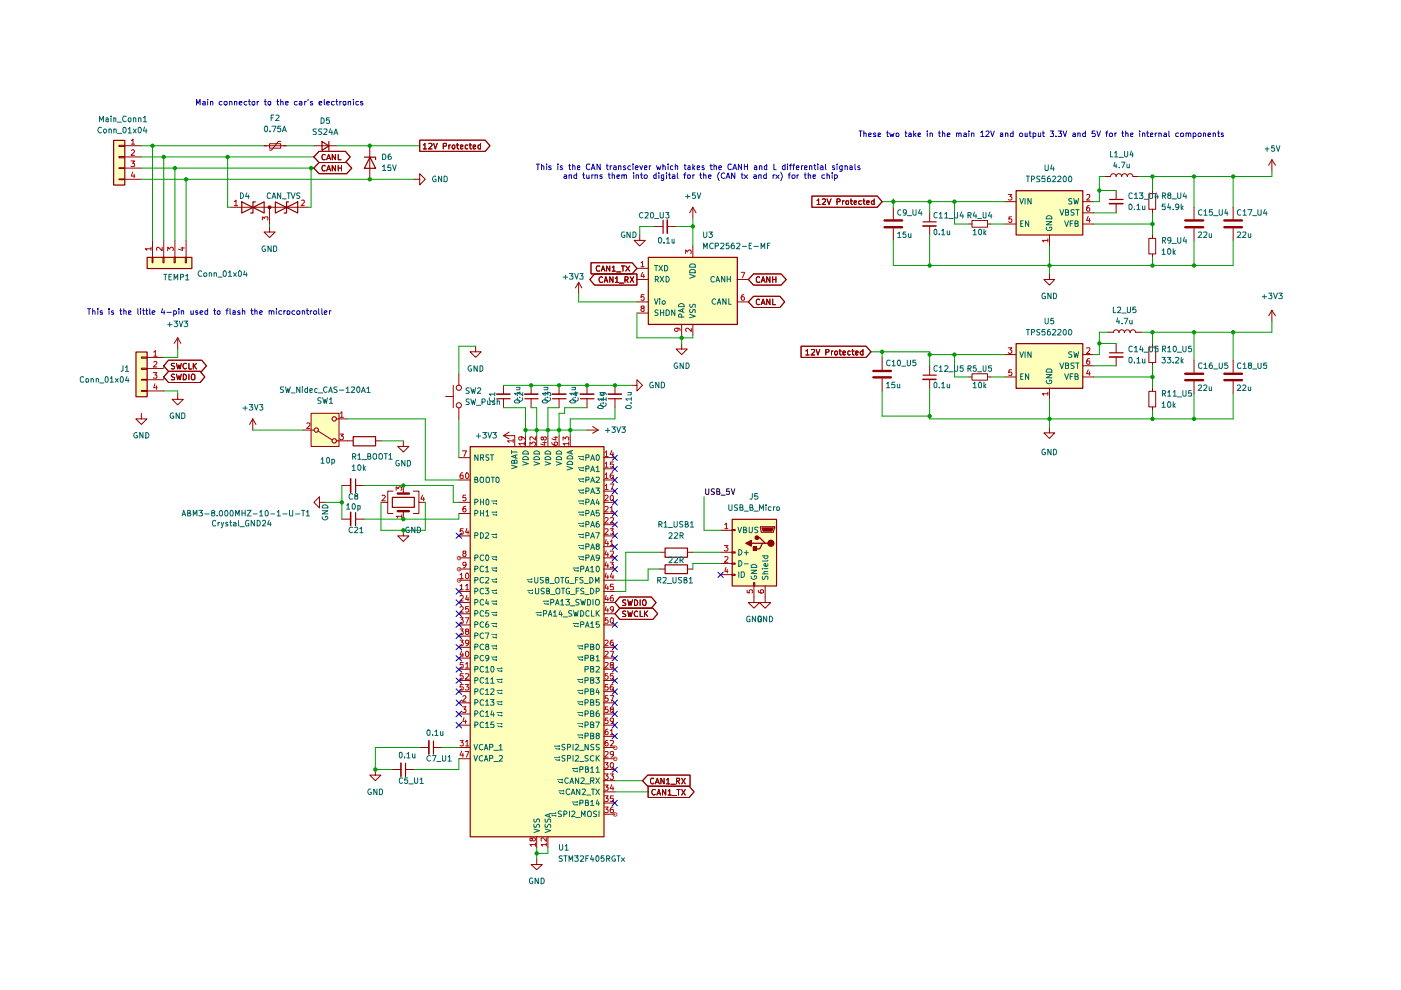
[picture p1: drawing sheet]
<svg xmlns="http://www.w3.org/2000/svg" width="297mm" height="210mm" viewBox="0 0 297 210" stroke-linecap="round" stroke-linejoin="round" font-family="sans-serif">
<g fill="#feffba">
<path d="M31.2 54.6h9.5v2.3h-9.5z"/>
<path d="M66 87.7h5.9v7h-5.9z"/>
<path d="M28.8 74.6h2.4v9.5h-2.4z"/>
<path d="M155.2 110.1h9.4v14.1h-9.4z"/>
<path d="M24.1 29.8h2.4v9.4h-2.4z"/>
<path d="M99.7 94.7h28.4v82.7h-28.4z"/>
<path d="M215.4 40.4h14.2v9.4h-14.2z"/>
<path d="M137.5 54.6h18.8v14.2h-18.8z"/>
<path d="M215.4 72.9h14.2v9.4h-14.2z"/>
</g>
<g fill="none" stroke="#900000" stroke-width=".21">
<path d="M32.3 54.5h.1v1.2h-.1zM32.3 51v3.5M34.5 54.5h.3v1.2h-.3zM34.7 51v3.5M36.9 54.5h.3v1.2h-.3zM37.1 51v3.5M39.3 54.5h.2v1.2h-.2zM39.5 51v3.5M57.1 48v1.2h1.2l-1.2 1.2-1.1-1.2h1.1M30 75.7h1.2v.2h-1.2zM30 78.1h1.2v.2h-1.2zM31.2 75.8h3.5"/>
<path d="M31.2 78.1h3.5M35.7 76.4h7.1l1 1.2-1 1.1h-7.1l-1-1.1zM35.7 78.7h6.7l1 1.2-1 1.2h-6.7l-1-1.2zM37 77h-.5l-.2 .2 .2 .4 .5 .1v.4l-.2 .1-.5-.1M37 79.4l-.4-.1-.3 .3 .1 .2 .6 .3v.3l-.7 .1M37.4 77l.3 1.2 .2-.8 .3 .8 .2-1.2M37.4 79.3l.3 1.2 .2-.8 .3 .8 .2-1.2M37.7 71.6l-.8 1.2M37.7 71.6l.7 1.2M37.7 71.6v2.4M38.9 79.3a.66 .66 0 0 1 .6 .5 .66 .66 0 0 1-.2 .7h-.4zM39.5 77.1l-.5-.1a.67 .67 0 0 0-.2 .7 .67 .67 0 0 0 .5 .5l.2-.1"/>
<path d="M40 77v1.2h.6M40 79.3v1.2M40.8 79.3l.5 .2v.8l-.2 .2h-.4a.86 .86 0 0 1 .1-1.2zM41 77v1.2M41.1 77.6l.6 .6M41.7 77l-.7 .7M97.3 79.3v2.4M100.8 73.4v1.2h1.2l-1.2 1.2-1.1-1.2h1.1M30 80.4h1.2v.2h-1.2zM30 82.8h1.2v.2h-1.2zM30 87.6v1.2h1.2l-1.2 1.2-1.2-1.2h1.2M31.2 80.5h3.5"/>
<path d="M31.2 82.9h3.5M37.7 83.5v1.2h1.2l-1.2 1.2-1.2-1.2h1.2M53.6 88.8l-.7 1.2M53.6 88.8l.7 1.2M53.6 88.8v2.4M64.3 91.2h2.2M66 87.6h5.9v7.1h-5.9zM67.4 91.4l3 1.9M71.3 93.5h3.5M71.3 88.8h2.4M79.6 93.5h1.2M85.5 93.5v1.2h1.2l-1.2 1.1-1.2-1.1h1.2"/>
<path d="M94.5 84.1h1.6M96.1 81.7v4.7M97.3 86.4v2.4M106.8 92.4l1.1 .6M106.8 92.4h2.3M106.8 81.7v1.9M106.8 84.5v1.9M107.9 91.6l-1.1 .8M112.6 81.7v1.9M112.6 84.5v1.9M67.7 106.5v-1.2l-1.2 1.2 1.2 1.2v-1.2h1.2M72.5 103h1.8"/>
<path d="M72.5 110.1h1.8M75.4 103h1.8M75.4 110.1h1.8M80.8 106.5h1.4M83.3 104.1h-1.1v4.8h1.1M85.5 103v1.6M85.5 108.4v1.7M87.6 104.1h1.2v4.8h-1.2M88.8 106.5h1.4M139.8 117.1h1.2M145.7 117.1h1.2M161.2 111.7h3.1v.2l-.3 1h-2.6z"/>
<path d="M131.4 128.9h7l1 1.2-1 1.2h-7l-1-1.2zM131.4 126.6h6.7l1 1.2-1 1.1h-6.7l-1-1.1zM132.7 129.6h-.6v.4l.5 .2 .1 .4-.1 .1h-.6M132.7 127.3h-.6v.4l.5 .1 .1 .4-.1 .2h-.6M133.1 129.5l.2 1.2 .3-.8 .2 .8 .3-1.2M133.1 127.2l.2 1.2 .3-.9 .2 .9 .3-1.2M134.5 127.2a.66 .66 0 0 1 .7 .4 .66 .66 0 0 1-.2 .8h-.5zM135.2 129.7l-.2-.2a.67 .67 0 0 0-.5 .6 .67 .67 0 0 0 .2 .6l.5-.1M135.7 129.5v1.2h.6M135.7 127.2v1.2M136.5 127.2h.2a.86 .86 0 0 1 .1 1.2h-.4a.86 .86 0 0 1 .1-1.2zM136.7 129.5v1.2"/>
<path d="M136.8 130l.5 .7M137.3 129.5l-.6 .7M139.8 120.6h1.2M145.7 120.6h1.2M159.9 126.6v1.2h1.1l-1.1 1.1-1.2-1.1h1.2M162.2 126.6v1.2h1.2l-1.2 1.1-1.2-1.1h1.2M137.3 164.3h9v2.4h-9l-1.1-1.2zM137.4 166.7h8.7l1.1 1.2-1.1 1.2h-8.7zM138.6 165.1l-.5-.1-.2 .3 .1 .7 .3 .2 .3-.2M138.9 166.2l.5-1.2 .4 1.2M138.9 167.5l-.5-.1a.67 .67 0 0 0-.2 .7 .67 .67 0 0 0 .5 .5l.2-.2M139.1 165.9h.5"/>
<path d="M139.3 168.6l.4-1.2 .3 1.2M139.4 168.2h.6M140.8 165v1.2l-.7-1.2v1.2M141.1 167.4v1.2l-.6-1.2v1.2M141.3 165.4l.3-.4v1.2M141.3 166.2h.7M141.6 167.7l.4-.3v1.2M141.6 168.6h.7M142.2 166.3h1M142.5 168.7h.9M143.4 165.6l.6-.1v-.5h-.6v1.2M143.5 167.4h.7"/>
<path d="M143.7 165.6l.4 .6M143.8 167.4v1.2M144.5 165l.8 1.2M144.5 167.4l.8 1.2M145.3 165l-.8 1.2M145.3 167.4l-.8 1.2M113.8 182.1v1.2h1.2l-1.2 1.1-1.2-1.1h1.2"/>
<circle cx="67.1" cy="91.2" r=".47"/>
<circle cx="70.9" cy="88.8" r=".47"/>
<circle cx="70.9" cy="93.5" r=".47"/>
<circle cx="97.3" cy="85.9" r=".55"/>
<circle cx="97.3" cy="82.2" r=".55"/>
</g>
<path d="M31.2 54.6h9.5v2.3h-9.5zM28.8 74.6h2.4v9.5h-2.4zM74.9 92.6h4.7v1.9h-4.7zM105.4 84.5h2.8M111.3 84.5h2.8M75.4 101.6v2.8M75.4 108.7v2.8M83.2 105.5h4.6v2.1h-4.6zM141 119.8h4.8v1.8h-4.8zM141 116.2h4.8v2h-4.8zM155.2 110.1h9.4v14.1h-9.4z" fill="none" stroke="#900000" stroke-width=".25"/>
<path d="M105.3 83.6h2.8M111.3 83.6h2.7M74.3 101.5v2.9M74.3 108.6v2.8" fill="none" stroke="#900000" stroke-width=".34"/>
<g fill="none" stroke="#b90000" stroke-width=".21">
<path d="M32 52.7h-1.2l.4 .4M32 52.4v.7M34.4 52.4v.8l-.9-.8-.3 .3 .1 .4M35.6 53.2v-.8l.4 .4 .2-.4 .5 .1v.7M38.4 52.6h.7M38.7 52.4v.7l-.9-.3M32.5 79h.8l-.4 .5h.3v.7l-.7-.1M32.6 74.7l.3-.4v1.2M32.6 76.8l.4-.2 .3 .4-.8 .8h.8M32.6 75.5h.7M32.9 81.4l-.3 .8h.8M33.2 81.8v.7"/>
<path d="M65 89.7h.7v.5l-.7 .6h.7M72.1 92h.7l-.4 .5h.3v.6l-.5 .1-.1-.2M72.1 87.6l.4-.3v1.2M72.1 88.5h.7M81 105.2l.4-.2 .3 .3-.8 .9h.8M84 104v-.8l.4 .4 .3-.4 .4 .1 .1 .5-.2 .2M85.2 109.5h-1.2l.3 .3M85.2 109.1v.7M89.6 105l-.4 .8h.8M89.8 105.4v.8"/>
</g>
<path d="M84.3 108.4h2.4M84.3 104.6h2.4" fill="none" stroke="#900000" stroke-width=".51"/>
<path d="M149.6 103.6v1l.2 .2h.4l.1-.2v-1M151.5 103.7h-.6v.4l.5 .2 .1 .3-.1 .2h-.6M152 104.2l.6-.1v-.3l-.2-.2h-.4v1.2h.6l.1-.3-.3-.3M152.9 105h.9M154.6 103.6h-.5l-.1 .6 .6-.1v.7l-.6-.1M155 103.6l.4 1.2 .4-1.2" fill="none" stroke="#0f0f0f" stroke-width=".21"/>
<path d="M161.5 111.9h2.4l-.2 .7h-1.9z" fill="#900000"/>
<path d="M161.5 111.9h2.4l-.2 .7h-1.9z" fill="none" stroke="#900000" stroke-width=".21"/>
<circle cx="163.4" cy="115.1" r=".64" fill="#900000"/>
<g fill="none" stroke="#900000" stroke-width=".25">
<path d="M159.3 115.2h2.4M160.5 114h.6l1.2 1.2h.6M162.3 115.2h-.6l-.6 1.2h-1.2"/>
<circle cx="163.4" cy="115.2" r=".64"/>
</g>
<circle cx="160.5" cy="114" r=".38" fill="#900000"/>
<circle cx="160.5" cy="114" r=".38" fill="none" stroke="#900000" stroke-width=".25"/>
<path d="M159.8 123.5h.2v.7h-.2z" fill="none" stroke="#900000" stroke-width=".21"/>
<path d="M159.7 115.9h.7v.8h-.7z" fill="#900000"/>
<path d="M159.7 116h.7v.7h-.7z" fill="none" stroke="#900000" stroke-width=".25"/>
<path d="M158.1 115.2l1.2-.6v1.2z" fill="#900000"/>
<path d="M68.3 30l1.4 .9-1.4 1zM69.7 30v1.9M77.3 33.3h2.3v.5M78.4 33.3l1.2 2.4h-2.3zM51.3 42.8l4.7 2.4v-2.4l-4.7 2.4zM54.1 42.8h-.5v2.4h-.5M158.1 115.2l1.2-.6v1.2z" fill="none" stroke="#900000" stroke-width=".25"/>
<g fill="none" stroke="#900000" stroke-width=".21">
<path d="M56 30.9h4.7M57.1 30.5h2.4v.9h-2.4zM59.5 30h-.5l-1.4 1.8h-.5M66.5 30.9h4.8M67.6 34.5h5.9l1.1 1.1-1.1 1.2h-5.9l-1.1-1.2zM67.6 32.1h5.6l1.1 1.2-1.1 1.2h-5.6l-1.1-1.2zM68.9 35.2l-.2-.1a.67 .67 0 0 0-.5 .5 .67 .67 0 0 0 .3 .6h.4M68.9 32.9l-.4-.1-.3 .5 .3 .6 .4-.1M69.3 36.2l.4-1.1 .4 1.1M69.3 33.9l.4-1.1 .4 1.1M69.4 35.9h.5M69.4 33.6h.5"/>
<path d="M71.1 35.1v1.1l-.7-1.1v1.1M71.1 32.8v1.1l-.7-1.1v1.1M71.7 32.8v1.1h.6M71.7 35.1v1.1M71.7 35.6h.7M72.4 35.1v1.1M78.4 30.9v7.1M87.8 38h1.2v-1.2l1.2 1.2-1.2 1.2v-1.2M89 29.7h13.9l1 1.2-1 1.2h-13.9zM89.7 30.7l.4-.3v1.2M89.7 31.6h.7M90.9 30.5l.5-.1 .2 .3-.8 .9h.8"/>
<path d="M91.9 30.4l.4 1.2 .4-1.2M94 31l.7-.1v-.4l-.7-.1v1.2M95.2 30.7v.9M95.5 30.7l-.3 .3M95.9 30.8l.4-.1 .1 .2v.5l-.1 .2-.5-.3zM96.8 30.7h.5M96.9 30.4v1l.4 .2M97.6 31.2l.5-.1v-.3h-.5v.7h.5M99.1 30.8l-.3-.1-.2 .2v.5l.2 .2 .3-.1M99.5 30.7h.5M99.7 30.4v1l.3 .2M100.3 31.2l.5-.1v-.3h-.5v.7h.5"/>
<path d="M101.9 30.8l-.4-.1-.2 .2v.5l.2 .2 .4-.1M101.9 30.4v1.2M51.2 43.9h11.9M57.1 43.9v1.2M152.8 112.4h2.4M152.8 117.1h2.4M152.8 119.5h2.4M155.2 112.3h.7v.2h-.7zM155.2 117h.7v.3h-.7zM155.2 119.4h.7v.2h-.7zM152.8 121.8h2.4M155.2 121.8h.7v.2h-.7z"/>
<path d="M159.9 124.2v2.4M162.2 124.2v2.4"/>
</g>
<path d="M153.6 115.7h.7l-.4 .4 .4 .1v.4l-.2 .2h-.3l-.2-.1M153.7 111.3l.3-.4v1.2M153.7 118.1l.5-.1 .1 .4-.7 .8h.7M153.7 112.1h.6M153.9 120.3l-.2 .9h.6M154.2 120.7v.8M158.4 125.1v.5l.5 .1v-.6h.6l.1 .5-.2 .1M160.8 125.1v.4l.4 .2 .7-.1v-.5h-.7v.5l.2 .1" fill="none" stroke="#b90000" stroke-width=".21"/>
<g fill="none" stroke="#006665" stroke-width=".21">
<path d="M156.5 111.8l.3 1.1 .4-1.1M156.6 116.5a.58 .58 0 0 1 .7 .7l-.2 .4-.5 .1zM156.6 118.9h.5a.66 .66 0 0 1 .2 .7 .66 .66 0 0 1-.7 .5zM157.6 112.4l.6-.1v-.5h-.6v1.1h.5l.2-.4-.3-.1M157.8 117.2h.9M157.8 119.5h.9M158.2 116.8v.9M158.8 111.8v1.1h.2h.3l.2-.2v-.9M159.3 119.9a.66 .66 0 0 1 .7-.2 .66 .66 0 0 1 .4 .6h-1.1zM160.7 111.8h-.7v.4l.7 .4-.3 .3h-.4M161.6 117.9h1.2M162.1 117.9l-.1 .3 .2 .2h.4l.2-.2-.1-.3"/>
<path d="M162.7 119.5l.1 .4-.2 .2h-.5l-.1-.5 .3-.1 .1 .6M162.8 118.8l-.1 .2h-1.1M156.6 121.2v1.2M157.1 121.2h.5l.2 .3v.6l-.3 .3h-.4zM159.3 122.2v.4a.67 .67 0 0 0 .6 .3 .67 .67 0 0 0 .5-.6l-.1-.2h-.4v.2M159.3 120.9h1.1l-1.1 .7h1.1M161.6 122.2v.5l.2 .2 .3-.2 .2-.5h.3l.2 .1-.1 .6M161.6 120.6h.1M161.6 121.7h1.2M162 120.6h.8M162.8 121.2h-.7l-.1 .3 .1 .2"/>
</g>
<path d="M57 43.8h.4v.4h-.4z" fill="#900000"/>
<g fill="none" stroke="#900000" stroke-width=".21">
<path d="M25.2 30.8h1.2v.3h-1.2zM25.2 33.2h1.2v.2h-1.2zM25.2 35.6h1.2v.1h-1.2zM25.2 37.9h1.2v.2h-1.2zM26.4 30.9h3.6M26.4 33.3h3.6M26.4 35.6h3.6M26.4 38h3.6M67.6 34.5h5.9l1.1 1.1-1.1 1.2h-5.9l-1.1-1.2zM67.6 32.1h5.6l1.1 1.2-1.1 1.2h-5.6l-1.1-1.2zM68.9 35.2l-.2-.1a.67 .67 0 0 0-.5 .5 .67 .67 0 0 0 .3 .6h.4M68.9 32.9l-.4-.1-.3 .5 .3 .6 .4-.1"/>
<path d="M69.3 36.2l.4-1.1 .4 1.1M69.3 33.9l.4-1.1 .4 1.1M69.4 35.9h.5M69.4 33.6h.5M71.1 35.1v1.1l-.7-1.1v1.1M71.1 32.8v1.1l-.7-1.1v1.1M71.7 32.8v1.1h.6M71.7 35.6h.7M71.7 35.1v1.1M72.4 35.1v1.1M89 29.7h13.9l1 1.2-1 1.2h-13.9zM89.7 30.7l.4-.3v1.2"/>
<path d="M89.7 31.6h.7M90.9 30.5l.5-.1 .2 .3-.8 .9h.8M91.9 30.4l.4 1.2 .4-1.2M94 31l.7-.1v-.4l-.7-.1v1.2M95.2 30.7v.9M95.5 30.7l-.3 .3M95.9 30.8l.4-.1 .1 .2v.5l-.1 .2-.5-.3zM96.8 30.7h.5M96.9 30.4v1l.4 .2M97.6 31.2l.5-.1v-.3h-.5v.7h.5M99.1 30.8l-.3-.1-.2 .2v.5l.2 .2 .3-.1M99.5 30.7h.5"/>
<path d="M99.7 30.4v1l.3 .2M100.3 31.2l.5-.1v-.3h-.5v.7h.5M101.9 30.8l-.4-.1-.2 .2v.5l.2 .2 .4-.1M101.9 30.4v1.2M234.3 37.4h1.2a.59 .59 0 0 1 .6-.6 .59 .59 0 0 1 .5 .6 .59 .59 0 0 1 .6-.6 .59 .59 0 0 1 .6 .6 .59 .59 0 0 1 .6-.6 .59 .59 0 0 1 .6 .6 .59 .59 0 0 1 .6-.6 .59 .59 0 0 1 .6 .6h1.2M269.7 33.9v2.3M269.7 33.9l-.7 1.2M269.7 33.9l.7 1.2M48.9 43.9h2.3M56.9 43.7h.5v.5h-.5zM57.1 45.1v2.4M63.1 43.9h2.3"/>
<path d="M122.7 59.9l-.7 1.1M122.7 59.9l.7 1.1M122.7 59.9v2.3M125.3 55.7h8.7l1 1.2-1 1.2h-8.7zM126.1 58.1h8.9v2.4h-8.9l-1-1.2zM127.2 56.5l-.5-.1-.3 .4 .3 .7 .5-.1M127.5 57.5l.3-1.1 .5 1.1M127.6 57.1h.6M127.8 58.8l-.3-.1a.67 .67 0 0 0-.5 .5 .67 .67 0 0 0 .3 .7l.5-.1M128.1 59.9l.3-1.2 .5 1.2M128.2 59.5h.6M129.3 56.4v1.1l-.7-1.1v1.1"/>
<path d="M129.8 56.6l.3-.2v1.1M129.8 57.5h.7M130 58.7v1.2l-.7-1.2v1.2M130.5 59l.3-.3v1.2M130.5 59.9h.6M130.7 57.7h1M131.7 56.4h.7M132.1 56.4v1.1M132.5 59.4l.6-.1v-.5l-.6-.1v1.2M132.7 56.4l.8 1.1M132.8 59.4l.4 .5M133.5 56.4l-.8 1.1"/>
<path d="M133.6 58.7l.8 1.2M134.4 58.7l-.8 1.2M135 59.3h2.4M135 56.9h2.4M135.6 49.8v1.2h1.2l-1.2 1.2-1.1-1.2h1.1M138.6 48h1.9M141.5 48h1.8M146.9 43.9l-.7 1.2M146.9 43.9l.7 1.2M146.9 43.9v2.4M146.9 52.2v2.3M156.3 59.3h2.4"/>
<path d="M159.8 58.1h5.8l1.1 1.2-1.1 1.2h-5.8l-1.1-1.2zM161 58.8l-.3-.1-.3 .3v.6l.1 .3 .5-.1M161.4 59.9l.4-1.2 .4 1.2M161.5 59.5h.6M163.2 58.7v1.2l-.6-1.2v1.2M163.8 58.7v1.2M163.8 59.3h.7M164.5 58.7v1.2M172.1 41.6h13.9l1 1.2-1 1.1h-13.9zM173.2 42.5l.4-.3v1.1M173.2 43.3h.7M174.3 42.2h.7v.5l-.7 .6h.7"/>
<path d="M175.3 42.2l.5 1.1 .4-1.1M177.5 42.8h.6v-.6h-.6v1.1M178.6 42.6v.7M179 42.6h-.3l-.1 .2M179.4 42.6l.5 .1v.6h-.5zM180.3 42.6h.5M180.4 42.2v1l.4 .1M181.1 42.9l.5-.1-.1-.2h-.4v.7h.4M182.6 42.6h-.4l-.2 .2 .1 .5h.5M183 42.6h.4M183.1 42.2v1l.3 .1M183.7 42.9l.6-.1-.1-.2h-.4l-.1 .2v.4l.2 .1h.3"/>
<path d="M185.3 42.6h-.4l-.2 .2 .1 .5h.5M185.3 42.2v1.1M189.4 43.9v2.6M189.4 48.4v2.6M197.1 45.1v1.9M197.1 47.9v1.9M205.3 47.5h.8M206.1 46.7h3.3v1.5h-3.3zM209.4 47.5h.7M213 42.8h2.4M213 47.5h2.4M222.5 58.1v1.2h1.1l-1.1 1.2-1.2-1.2h1.2"/>
<path d="M222.5 49.8v2.4M229.5 42.8h2.4M229.5 47.5h2.4M229.5 45.1h2.4M236.6 40.4v1.8M236.6 43.2v1.9M243.6 41.1h1.4v3.3h-1.4zM243.6 50.5h1.4v3.3h-1.4zM244.3 40.4v.7M244.3 44.4v.7M244.3 49.8v.7M244.3 53.8v.7"/>
<path d="M253.2 43.9v2.6M253.2 48.4v2.6M261.5 43.9v2.6M261.5 48.4v2.6M35.7 76.4h7.1l1 1.2-1 1.1h-7.1l-1-1.1zM35.7 78.7h6.7l1 1.2-1 1.2h-6.7l-1-1.2zM37 77h-.5l-.2 .2 .2 .4 .5 .1v.4l-.2 .1-.5-.1M37 79.4l-.4-.1-.3 .3 .1 .2 .6 .3v.3l-.7 .1M37.4 77l.3 1.2 .2-.8 .3 .8 .2-1.2M37.4 79.3l.3 1.2 .2-.8 .3 .8 .2-1.2M38.9 79.3a.66 .66 0 0 1 .6 .5 .66 .66 0 0 1-.2 .7h-.4zM39.5 77.1l-.5-.1a.67 .67 0 0 0-.2 .7 .67 .67 0 0 0 .5 .5l.2-.1"/>
<path d="M40 77v1.2h.6M40 79.3v1.2M40.8 79.3l.5 .2v.8l-.2 .2h-.4a.86 .86 0 0 1 .1-1.2zM41 77v1.2M41.1 77.6l.6 .6M41.7 77l-.7 .7M131.3 60h.9M135 64h2.4M135 66.4h2.4M144.5 72.8v1.2h1.2l-1.2 1.2-1.2-1.2h1.2M144.5 68.7v2.3M146.9 68.7v2.3"/>
<path d="M156.3 64h2.4M159.8 62.8h5.6l1 1.2-1 1.2h-5.6l-1.1-1.2zM161 63.6l-.1-.2-.5 .2v.7a.45 .45 0 0 0 .6 .2M161.4 64.6l.4-1.2 .4 1.2M161.5 64.3h.6M163.2 63.4v1.2l-.6-1.2v1.2M163.8 63.4v1.2h.6M169.8 73.4h13.8l1.1 1.2-1.1 1.2h-13.8zM170.9 74.4l.3-.3v1.2M170.9 75.3h.6M172 74.2l.6-.1 .1 .3-.7 .9h.7M173.1 74.1l.3 1.2 .4-1.2"/>
<path d="M175.1 74.7l.6-.1v-.5h-.6v1.2M176.3 74.4v.9M176.6 74.4l-.3 .3M177 74.5l.4-.1 .1 .2v.5l-.1 .2-.4-.3zM177.9 74.4h.5M178.1 74.1v1l.3 .2M178.7 74.8h.5v-.3h-.5v.7h.5M180.3 74.5l-.4-.1-.2 .2v.5l.2 .2 .4-.1M180.6 74.4h.5M180.8 74.1v1l.3 .2M181.4 74.8h.5l-.1-.4-.4 .1v.7h.5M183 74.5l-.4-.1-.2 .3v.3l.2 .3 .4-.1"/>
<path d="M183 74.1v1.2M187 75.8v2.6M197.1 77.6v1.9M205.3 79.9h.8M206.1 79.2h3.3v1.4h-3.3zM209.4 79.9h.7M213 79.9h2.4M213 75.2h2.4M229.5 79.9h2.4M229.5 75.2h2.4M229.5 77.6h2.4M234.9 70.4h1.2"/>
<path d="M236 70.5a.6 .6 0 0 1 .6-.6 .6 .6 0 0 1 .6 .6 .59 .59 0 0 1 .6-.6 .59 .59 0 0 1 .6 .6 .59 .59 0 0 1 .6-.6 .59 .59 0 0 1 .6 .6M236.6 72.8v2M236.6 75.7v1.9M239.6 70.5a.6 .6 0 0 1 .6-.6 .6 .6 0 0 1 .6 .6M240.8 70.4h1.2M243.6 73.6h1.4v3.3h-1.4zM244.3 72.8v.8M244.3 76.9v.7M253.2 76.4v2.6M261.5 76.4v2.6M269.7 65.8l-.7 1.2M269.7 65.8l.7 1.2"/>
<path d="M269.7 65.8v2.4M97.3 97h2.4M109.1 92.4v2.3M111.4 92.4v2.3M113.8 92.4v2.3M116.2 92.4v2.3M118.5 81.7v1.9M118.5 84.5v1.9M118.5 92.4v2.3M120.9 92.4v2.3M124.5 91.2h2.3M124.5 81.7v1.9"/>
<path d="M124.5 84.5v1.9M125.6 90.4l1.2 .8M126.8 91.2l-1.2 .7M128 97h2.4M128 99.4h2.4M130.4 81.7v1.9M130.4 84.5v1.9M133.9 81.7h1.1v-1.2l1.2 1.2-1.2 1.2v-1.2M187 80.3v2.6M197.1 80.4v1.9M222.5 90.6v1.2h1.1l-1.1 1.2-1.2-1.2h1.2M222.5 82.3v2.4"/>
<path d="M243.6 83h1.4v3.3h-1.4zM244.3 82.3v.7M244.3 86.3v.7M253.2 80.9v2.6M261.5 80.9v2.6M85.5 112.4v1.2h1.2l-1.2 1.2-1.2-1.2h1.2M97.3 101.8h2.4M97.3 106.5h2.4M97.3 108.9h2.4M97.3 113.6h2.4M97.3 118.3h2.4M128 101.8h2.4"/>
<path d="M128 106.5h2.4M128 108.9h2.4M128 113.6h2.4M128 118.3h2.4M128 104.1h2.4M128 111.3h2.4M128 115.9h2.4M97.3 120.6h2.4M97.3 123h2.4M97.3 125.4h2.4M97.3 127.8h2.4M97.3 130.1h2.4"/>
<path d="M97.3 132.5h2.4M97.3 134.9h2.4M97.3 137.2h2.4M97.3 139.5h2.4M128 120.6h2.4M128 123h2.4M128 125.4h2.4M128 127.8h2.4M128 130.1h2.4M128 132.5h2.4M128 137.2h2.4M128 139.5h2.4"/>
<path d="M131.4 128.9h7l1 1.2-1 1.2h-7l-1-1.2zM131.4 126.6h6.7l1 1.2-1 1.1h-6.7l-1-1.1zM132.7 129.6h-.6v.4l.5 .2 .1 .4-.1 .1h-.6M132.7 127.3h-.6v.4l.5 .1 .1 .4-.1 .2h-.6M133.1 129.5l.2 1.2 .3-.8 .2 .8 .3-1.2M133.1 127.2l.2 1.2 .3-.9 .2 .9 .3-1.2M134.5 127.2a.66 .66 0 0 1 .7 .4 .66 .66 0 0 1-.2 .8h-.5zM135.2 129.7l-.2-.2a.67 .67 0 0 0-.5 .6 .67 .67 0 0 0 .2 .6l.5-.1M135.7 129.5v1.2h.6M135.7 127.2v1.2M136.5 127.2h.2a.86 .86 0 0 1 .1 1.2h-.4a.86 .86 0 0 1 .1-1.2zM136.7 129.5v1.2"/>
<path d="M136.8 130l.5 .7M137.3 129.5l-.6 .7M89 158.5h1.9M91.9 158.5h1.8M97.3 141.9h2.4M97.3 144.3h2.4M97.3 146.6h2.4M97.3 149h2.4M97.3 151.4h2.4M97.3 153.8h2.4M97.3 158.5h2.4M128 141.9h2.4"/>
<path d="M128 144.3h2.4M128 146.6h2.4M128 149h2.4M128 151.4h2.4M128 153.8h2.4M128 158.5h2.4M128 156.1h2.4M79.6 163.2v1.1h1.2l-1.2 1.2-1.2-1.2h1.2M83.1 163.2h1.9M85.9 163.2h1.9M97.3 160.9h2.4M113.8 177.4v2.3"/>
<path d="M116.2 177.4v2.3M128 163.2h2.4M128 160.9h2.4M128 165.5h2.4M128 167.9h2.4M128 170.3h2.4M128 172.6h2.4M137.3 164.3h9v2.4h-9l-1.1-1.2zM137.4 166.7h8.7l1.1 1.2-1.1 1.2h-8.7zM138.6 165.1l-.5-.1-.2 .3 .1 .7 .3 .2 .3-.2M138.9 166.2l.5-1.2 .4 1.2M138.9 167.5l-.5-.1a.67 .67 0 0 0-.2 .7 .67 .67 0 0 0 .5 .5l.2-.2"/>
<path d="M139.1 165.9h.5M139.3 168.6l.4-1.2 .3 1.2M139.4 168.2h.6M140.8 165v1.2l-.7-1.2v1.2M141.1 167.4v1.2l-.6-1.2v1.2M141.3 165.4l.3-.4v1.2M141.3 166.2h.7M141.6 167.7l.4-.3v1.2M141.6 168.6h.7M142.2 166.3h1M142.5 168.7h.9M143.4 165.6l.6-.1v-.5h-.6v1.2"/>
<path d="M143.5 167.4h.7M143.7 165.6l.4 .6M143.8 167.4v1.2M144.5 165l.8 1.2M144.5 167.4l.8 1.2M145.3 165l-.8 1.2M145.3 167.4l-.8 1.2"/>
</g>
<g fill="none" stroke="#900000" stroke-width=".25">
<path d="M24.1 29.8h2.4v9.4h-2.4zM58.4 42.8l4.7 2.4v-2.4l-4.7 2.4zM61.2 42.8h-.5v2.4h-.5M137.5 54.6h18.8v14.2h-18.8zM140.6 46.7v2.8M195.7 47h2.8M215.4 40.4h14.2v9.4h-14.2zM235.2 42.3h2.9M195.7 79.5h2.8M215.4 72.9h14.2v9.4h-14.2zM235.2 74.8h2.9M99.7 94.7h28.4v82.7h-28.4z"/>
<path d="M117.1 84.5h2.9M123.1 84.5h2.8M129 84.5h2.8M91.9 157.1v2.8M86 161.8v2.8"/>
</g>
<g fill="none" stroke="#b90000" stroke-width=".21">
<path d="M27.8 34.1h.7l-.4 .5h.3l.1 .2-.1 .5-.6-.1M27.9 29.8l.3-.3v1.1M27.9 31.9l.4-.2 .2 .4-.7 .8h.7M27.9 30.6h.6M28.1 36.5l-.2 .8h.7M28.4 36.9v.8M49.7 42.8l.3-.4v1.2M49.7 43.6h.7M55.6 46.7v-.7l.4 .3 .2-.3h.5v.7M63.9 42.5h.6v.4l-.7 .7h.7M135.9 55.7h.2l.1-.3v1.2M135.9 56.6h.7"/>
<path d="M136.2 57.7l-.3 .9h.8M136.5 58.2v.7M145.4 53.8v-.8l.4 .4 .2-.4 .5 .1v.7M157.1 57.7h.8l-.5 1.2M213.8 41.2h.7l-.4 .5h.4v.6h-.7M214.5 46h-.5l-.1 .5h.6v.6l-.5 .1-.1-.2M222.2 51h-1.2l.3 .3M222.2 50.6v.7M230.4 41.3h.7v.4l-.7 .7h.7M230.7 45.9l-.3 .8h.7M231 43.6h-.3a.73 .73 0 0 0-.1 1.2l.5-.1v-.5l-.5-.2-.2 .3M231 46.3v.9"/>
<path d="M136.1 65.4l-.2-.3 .2-.2h.5v.4a.51 .51 0 0 0-.6 .7h.6v-.6h-.2M136.6 62.5h-.6l-.1 .6 .2-.2h.3l.2 .2v.5h-.7M143.5 69.6h.2l.1 .4-.1 .2-.4 .1-.3-.3 .2-.4h.7l.3 .2v.3M146.6 69.6v.7l-.7-.7h-.4l-.1 .2v.3l.1 .2M157.7 62.5h-.2a.73 .73 0 0 0-.1 1.2l.4-.1v-.5l-.4-.2-.3 .3M213.8 73.7h.7l-.4 .5 .4 .1v.5l-.5 .1-.2-.1M214.5 78.4h-.5l-.1 .6 .6-.1v.7l-.6-.1M230.4 73.8h.7v.5l-.7 .6h.7M230.7 78.4l-.3 .8h.7M231 76l-.5 .2-.1 .8 .1 .2 .6-.1-.1-.6h-.5l-.1 .2M231 78.8v.8M98 95.6h.9l-.5 1.2"/>
<path d="M108.8 93.5h-1.2l.3 .3M108.8 93.1v.7M110.5 92.6l.2 .1v.4l-.2 .2h-.3l-.2-.2 .1-.4a.85 .85 0 0 1 1.1 .3v.1M111.2 94.1h-1.2l.3 .3M111.2 93.7v.7M112.4 94.5v-.8l.4 .4 .2-.4 .5 .1v.5l-.1 .2M113.5 92.6v.7l-.8-.7-.3 .1v.6M115.1 93.8h.7M115.2 92.9l.2-.3 .4 .1v.4l-.1 .2a.47 .47 0 0 1-.6-.6h-.4v.4l.3 .2 .2-.3M115.5 93.6v.8l-.9-.3M117 93.8v.3a.93 .93 0 0 0 1.2 .2v-.5l-.5-.1-.2 .1v.5l.2 .1M117.4 92.7h.8"/>
<path d="M117.9 92.5v.8l-.9-.3M119.4 93.3v-.7l.5 .4v-.3l.2-.1 .5 .1-.1 .6M120.6 94.1h-1.2l.3 .3M120.6 93.7v.7M128.3 95.9l.3-.3v1.2M128.3 98.3l.3-.3v1.1M128.3 96.8h.6M128.3 99.1h.6M129.7 95.5l-.3 .9h.7M130 95.9v.9M130 98h-.5l-.1 .5h.6v.5h-.6M222.2 83.5h-1.2l.3 .3"/>
<path d="M222.2 83.1v.7M98.1 100.2l-.4 .2-.2 .9 .2 .1 .5-.1-.1-.5h-.4l-.2 .1M98.2 112.1h-.6l-.1 .6 .2-.2h.3l.2 .2v.5h-.7M98.4 117.3l-.3-.2 .1-.3h.5v.5h-.5l-.1 .2 .1 .4 .2 .1 .4-.2-.1-.5h-.1M98.7 105h-.5l-.1 .6 .6-.1 .1 .5-.2 .2-.5-.1M98.7 107.4h-.4l-.2 .9a.35 .35 0 0 0 .4 .3 .35 .35 0 0 0 .3-.3v-.3l-.2-.2-.5 .2M98.8 119.7l-.1 .2h-.5l-.1-.2 .1-.5 .5 .1a.85 .85 0 0 1-.2 1.1h-.3M99 100.2a.71 .71 0 0 1 .2 1.2h-.3l-.2-.1v-.8zM99 112l-.3 .9h.7M99.2 112.5v.8M128.3 100.6l.3-.4v1.2M128.3 103l.3-.4v1.2"/>
<path d="M128.3 105.2l.4-.2 .2 .3-.7 .9h.7M128.3 107.4h.4l.2 .3-.7 .8h.7M128.3 109.8l.4-.1 .2 .4-.7 .8h.7M128.3 112.2l.4-.1 .2 .3-.7 .9h.7M128.3 101.4h.6M128.3 103.8h.6M128.5 114.4l-.2 .8h.7M128.5 116.8l-.2 .8h.7M128.5 119.1l-.2 .9h.7M128.9 114.8v.9M128.9 117.2v.8M128.9 119.5v.9"/>
<path d="M129.4 102.6h.7l-.5 1.2M129.4 107.7l.3-.3v1.1M129.4 109.8h.6v.4l-.6 .7h.6M129.4 112.1h.6l-.3 .4 .3 .2v.5h-.6M129.4 114.8l.3-.3v1.2M129.4 116.9h.6v.4l-.6 .7h.6M129.4 119.2h.6l-.3 .4 .3 .1v.5l-.1 .2h-.4l-.1-.2M129.4 108.5h.6M129.4 115.7h.6M129.5 105.1l.3-.1 .2 .2v.8l-.2 .2a.66 .66 0 0 1-.3-1.1zM130 100.2l-.5 .2-.1 .9 .1 .1 .5-.1v-.5h-.5l-.1 .1M97.5 121.8h.2l.2-.3v1.2"/>
<path d="M97.5 124.2h.2l.2-.3v1.2M97.5 126.4l.2-.2h.3l.2 .2v.3l-.7 .7h.7M97.5 128.8l.2-.2h.3l.2 .2v.3l-.7 .7h.7M97.5 131h.7l-.3 .4 .3 .2v.5h-.7M97.5 133.3h.7l-.3 .5 .3 .1v.6h-.7M97.5 135.7h.7l-.3 .4 .3 .2v.4l-.2 .2h-.3l-.2-.2M97.5 122.7h.7M97.5 125.1h.7M97.9 138l-.4 .9h.8M98.1 138.4v.9M98.6 131h.8l-.5 1.2M98.7 124.2l.4-.3v1.2"/>
<path d="M98.7 138.3l.2-.2a.6 .6 0 0 1 .6 .4 .6 .6 0 0 1-.3 .7l-.2 .1-.3-.3zM98.7 125.1h.7M98.9 133.9l-.2-.1v-.4h.6v.4l-.6 .1v.6h.2h.4l.1-.2-.3-.4M99 121.5a.71 .71 0 0 1 .2 1.2h-.3l-.2-.2v-.7zM99 126.2l-.3 .9h.7M99.2 126.7v.7M99.3 128.6h-.6v.6l.4-.2 .3 .3-.1 .4h-.6M99.4 136.2l-.3 .3-.4-.2v-.5h.6a.72 .72 0 0 1-.5 1.1M128.3 135.8l.4-.1 .2 .4-.7 .8h.7M128.3 138.2l.6-.1v.3l-.7 .9h.7M128.5 121.5l-.2 .8h.7M128.5 123.9l-.2 .8h.7"/>
<path d="M128.5 126.2l-.2 .9h.7M128.5 128.6l-.2 .8h.7M128.9 131h-.5l-.1 .6 .1-.2 .5 .1v.6h-.6M128.9 121.9v.8M128.9 124.3v.8M128.9 126.7v.7M128.9 129v.8M129.4 138.1h.7l-.5 1.2M129.5 131.1l.3-.1 .2 .2v.7l-.3 .3a.7 .7 0 0 1-.2-1.1zM129.7 121.5l-.3 .8h.7M130 126.2l-.5 .2-.1 .9 .1 .1 .5-.1v-.6h-.5l-.1 .2M130 135.7l-.5 .1a.82 .82 0 0 0 .1 1.1l.4-.2v-.4l-.4-.2-.2 .3"/>
<path d="M130 121.9v.8M130 123.9h-.5l-.1 .6 .6-.1v.6h-.6M130 129.1l-.1 .3h-.3l-.2-.3v-.2l.2-.3 .4 .2v.7l-.5 .3M97.5 157h.7l-.3 .4 .3 .2v.5h-.7M97.9 159.3l-.4 .8h.8M98 149.9h.8l-.4 .5h.3l.1 .1-.1 .5h-.7M98.1 147.7l.5-.2 .2 .3-.8 .9h.8M98.1 159.7v.8M98.2 140.5h-.6l-.1 .5h.7v.5l-.2 .1h-.3l-.2-.1M98.2 142.8h-.6l-.1 .5h.7v.5l-.2 .2h-.3l-.2-.2M98.2 145.1h-.6l-.1 .6 .6-.1 .1 .6h-.7M98.4 152.1l-.3 .9h.8"/>
<path d="M98.6 145.1h.8l-.4 .5 .4 .2v.3l-.2 .2-.6-.1M98.6 159.3h.8l-.5 1.2M98.7 140.8l.4-.3v1.1M98.7 142.9l.5-.1 .2 .4-.8 .8h.8M98.7 157.3l.4-.3v1.2M98.7 141.6h.7M98.7 152.7v.7M98.7 158.2h.7M128.3 140.5h.6v.3l-.7 .8h.7M128.3 159.4l.6-.1v.4l-.7 .8h.7M128.9 142.8h-.5l-.1 .5h.6v.6l-.5 .1-.1-.2M128.9 145.1h-.5l-.1 .6 .6-.1v.7l-.6-.1"/>
<path d="M128.9 147.5h-.5l-.1 .6 .6-.1v.7l-.6-.1M128.9 149.9h-.5l-.1 .6 .6-.1v.6h-.6M128.9 152.2h-.5l-.1 .6 .1-.1h.5v.6h-.6M128.9 154.6l-.5 .1-.1 .8a.35 .35 0 0 0 .3 .3 .35 .35 0 0 0 .3-.3v-.4l-.2-.1-.4 .3M128.9 157l-.5 .1-.1 .8a.35 .35 0 0 0 .3 .3 .35 .35 0 0 0 .3-.3v-.4l-.2-.1-.4 .2M129.4 147.5h.7l-.5 1.2M129.4 154.9l.3-.3v1.2M129.4 157.1h.6v.4l-.6 .7h.6M129.4 155.8h.6M129.6 141l-.2-.4 .1-.1h.5v.3l-.6 .3v.3l.2 .2 .4-.1v-.4l-.1-.1M129.6 150.4l-.2-.3 .2-.2h.3l.1 .4-.4 .1-.2 .2 .1 .4h.5v-.5l-.1-.1M130 145.1l-.5 .2-.1 .8 .1 .2 .5-.1v-.6h-.5l-.1 .2"/>
<path d="M130 142.8h-.5l-.1 .5h.6v.5l-.1 .2h-.4l-.1-.2M130 152.7l-.1 .3h-.3l-.2-.3 .1-.4h.5v.9l-.5 .2M130 159.9v.1h-.5l-.1-.1v-.4l.1-.2 .5 .1v.8l-.1 .2-.4 .1M112.9 177.9l.1-.3 .5 .1v.2v.3l-.5 .1-.1-.1-.1-.5h-.4v.5l.2 .1 .3-.2M113.5 179.1h-1.1l.3 .3M113.5 178.7v.7M115.8 179.1h-1.1l.4 .3M115.8 177.6v.8l-.7-.8-.4 .1 .1 .6M115.8 178.7v.7M128.2 161.7h.7l-.4 .4 .4 .1v.6l-.5 .1-.2-.2M128.2 164.1h.7l-.4 .4 .4 .1v.6l-.5 .1-.2-.2M128.2 166.5h.7l-.4 .4h.4v.7l-.7-.1"/>
<path d="M128.2 168.7h.7l-.4 .5h.4v.7l-.7-.1M128.2 171.1h.7l-.4 .5h.4v.7l-.7-.1M129.4 164.1h.6l-.3 .4 .3 .1v.5l-.1 .2h-.4l-.1-.2M129.5 161.7h.4l.1 .2v.7l-.2 .3a.71 .71 0 0 1-.3-1.2zM129.7 166.4l-.3 .8h.7M130 171.1l-.5 .2-.1 .8 .1 .2 .5-.1v-.6h-.5l-.1 .2M130 166.8v.8M130 168.7h-.5l-.1 .6 .6-.1v.6h-.6"/>
</g>
<path d="M141.5 46.7v2.7M195.7 47.9h2.8M235.2 43.2h2.9M235.2 75.7h2.9M117.1 83.6h2.9M123 83.6h2.9M128.9 83.6h2.8M195.7 80.4h2.8M90.9 157.1v2.8M85 161.8v2.8" fill="none" stroke="#900000" stroke-width=".34"/>
<g fill="none" stroke="#006665" stroke-width=".21">
<path d="M138.8 56.3h.6M138.9 59.3h.5l.2-.3-.2-.4h-.5v1.2M139.1 56.3v1.1M139.2 59.3l.4 .5M139.7 56.3l.8 1.1M140 58.6l.7 1.2M140.5 56.3l-.8 1.1M140.7 58.6l-.7 1.2M140.9 56.3h.5l.2 .3v.5l-.2 .3h-.5zM141.2 58.6a.66 .66 0 0 1 .7 .4 .66 .66 0 0 1-.3 .8h-.4zM146.2 58.2l1.2 .4-1.2 .4M146.3 57.3l.3-.2h.6l.2 .2v.5h-1.2z"/>
<path d="M146.3 56.1l.3-.1h.6l.2 .1v.5h-1.2zM151.5 58.8l-.3-.2a.67 .67 0 0 0-.5 .5 .67 .67 0 0 0 .3 .7l.5-.1M151.8 59.8l.3-1.2 .5 1.2M151.9 59.4h.6M153.7 58.6v1.2l-.7-1.2v1.2M154.2 58.6v1.2M154.2 59.2h.7M154.9 58.6v1.2M216.2 42.1l.4 1.2 .4-1.2M216.4 47.4h.3M216.9 46.8h-.5v1.2h.5M217.3 42.1v1.2"/>
<path d="M218.1 46.8v1.2l-.7-1.2v1.2M218.6 42.1v1.2l-.7-1.2v1.2M221.8 47h1.2l-1.2 .7h1.2M221.9 48.2a.45 .45 0 0 0 .2 .7h.7a.45 .45 0 0 0 .1-.7h-.4v.1M221.9 46a.61 .61 0 0 1 .7-.2 .61 .61 0 0 1 .4 .6h-1.2zM224.7 44.4l.4 1.2 .5-1.2M225.7 46.8l.4 1.2 .5-1.2M225.9 45h.4l.3-.2-.1-.3-.6-.1v1.2h.5h.2v-.5l-.3-.1M226.9 47.4h.4M227.2 42.2l-.4-.1-.2 .2 .2 .4 .4 .1v.4h-.6M227.5 46.8h-.6v1.2M227.7 42.1l.2 1.2 .3-.9 .2 .9 .3-1.2"/>
<path d="M227.8 44.5h-.7v.4l.7 .4-.3 .3h-.4M227.9 47.4h.4l.3-.2-.1-.3-.6-.1v1.2h.5l.2-.1v-.4l-.3-.1M228.1 44.4h.7M228.4 44.4v1.2M138.8 63.3l.3 1.2 .4-1.2M139.5 65.8h-.6v.4l.5 .2 .1 .2-.2 .3-.4-.1M139.9 63.3v.2M139.9 63.8v.7M140 65.7v1.2M140 66.3h.7M140.7 65.7v1.2M141.2 65.7h.4l.3 .3v.6l-.3 .3h-.4z"/>
<path d="M143.1 65.7v1.2l-.7-1.2v1.2M143.9 64.6l.5-.3 .4 .1 .2 .2v.4h-1.2zM144.5 67.2v-.4l-.4-.3-.3 .3v.4h1.2M144.7 65.5v.6M145 65.4l-1.2 .5 1.2 .3M146.2 66.6l1.2 .5-1.2 .3M146.3 65.6v.6h.4l.2-.5 .3-.1 .2 .1v.6M146.3 64.5l-.1 .4 .3 .3 .2-.1 .3-.6h.3l.1 .7M151.7 63.5l-.3-.2-.4 .5 .2 .6h.5M152.1 64.5l.4-1.2 .3 1.2M152.1 64.2h.6M153.9 63.3v1.2l-.7-1.2v1.2"/>
<path d="M154.5 63.3v1.2h.5M216.2 74.6l.4 1.2 .4-1.2M216.4 79.8h.3M216.9 79.2h-.5v1.2h.5M217.3 74.6v1.2M218.1 79.2v1.2l-.7-1.2v1.2M218.6 74.6v1.2l-.7-1.2v1.2M221.8 79.4h1.2l-1.2 .7h1.2M222.1 78.2h.7l.2 .4v.3h-1.2v-.3zM224.7 77l.4 1.1 .5-1.1M225.7 79.2l.4 1.2 .5-1.2M225.9 77.5h.5l.2-.4-.2-.1h-.5v1.1h.5l.2-.1v-.4l-.3-.1"/>
<path d="M226.9 79.8h.4M227.2 74.6h-.5l-.1 .2 .1 .3 .5 .2v.3l-.1 .2-.5-.1M227.5 79.2h-.6v1.2M227.7 74.6l.2 1.2 .3-.9 .2 .9 .3-1.2M227.8 77h-.7v.4l.7 .4-.3 .3h-.4M227.9 79.8h.6l.1-.3-.3-.3h-.4v1.2h.6l.1-.5-.3-.1M228.1 77h.7M228.4 77v1.1M101.3 96.4v1.2l-.6-1.2v1.2M101.9 97l.6-.1v-.4l-.6-.1v1.2M102.2 97l.3 .6M103.6 96.4l-.6 .1v.4l.6 .2v.4l-.1 .1-.5-.1"/>
<path d="M104 96.4h.6M104.3 96.4v1.2M108.5 98.6l1.1 .4-1.1 .4M108.5 95.5v.7M108.5 95.8h1.1M109.1 97.8l.1-.3 .4 .1v.6h-1.1v-.6h.4l.2 .2v.4M109.3 96.5v.6M109.6 96.4l-1.1 .4 1.1 .4M110.8 97.9l1.2 .4-1.2 .3M110.9 97l.6-.2 .4 .2 .1 .5h-1.2zM110.9 95.8l.6-.2 .4 .2 .1 .5h-1.2zM113.2 97.9l1.2 .4-1.2 .3"/>
<path d="M113.2 97a.66 .66 0 0 1 .8-.2 .66 .66 0 0 1 .4 .7h-1.2zM113.2 95.8a.66 .66 0 0 1 .8-.2 .66 .66 0 0 1 .4 .7h-1.2zM115.6 97.9l1.2 .4-1.2 .3M115.6 97a.66 .66 0 0 1 .7-.2 .66 .66 0 0 1 .5 .7h-1.2zM115.6 95.8a.66 .66 0 0 1 .7-.2 .66 .66 0 0 1 .5 .7h-1.2zM117.9 97.9l1.1 .4-1.1 .3M117.9 97l.7-.2 .4 .2v.5h-1.1zM117.9 95.8l.7-.2 .4 .2v.5h-1.1zM120.2 98.9l1.2 .4-1.2 .4M120.3 98l.4-.2 .5 .1 .2 .1v.5h-1.2zM120.3 96.9l.4-.3 .5 .1 .2 .2v.4h-1.2zM121.1 95.6v.6"/>
<path d="M121.4 95.5l-1.2 .4 1.2 .4M122.6 96.8h1.1M122.6 99.2h1.1M122.9 97.1l.2 .3M122.9 99.4l.1 .3 .7 .1M123.1 97.4h.6M123.6 96.6l.1 .2M123.6 97.2l.1 .2M123.6 99l.1 .2M123.6 99.6l.1 .2M123.7 96.8l-.1 .2M123.7 97.4l-.1 .2"/>
<path d="M123.7 99.2l-.1 .1M123.7 99.8l-.1 .1M124.2 97l.7-.1v-.4l-.7-.1v1.2M124.2 99.4l.7-.1v-.4l-.7-.1v1.2M125.2 97.6l.4-1.2 .5 1.2M125.2 100l.4-1.2 .5 1.2M125.4 97.3h.5M125.4 99.7h.5M126.4 96.6l.2-.2a.6 .6 0 0 1 .6 .5 .6 .6 0 0 1-.3 .6l-.2 .1-.3-.2zM126.4 99.1l.3-.3v1.2M126.4 100h.7M221.9 80.7l-.1 .2a.61 .61 0 0 0 .7 .5 .61 .61 0 0 0 .5-.5l-.1-.3h-.4v.3"/>
<path d="M100.7 101.7h.5v-.5h-.5v1.1h.5l.1-.4-.3-.2M100.7 106.5h.4l.2-.4-.2-.3h-.4v1.2M100.7 108.9h.4l.2-.4-.2-.3h-.4v1.2M100.7 113.5h.5l.1-.1v-.4l-.6-.1v1.2M100.7 118.3l.6-.1v-.3l-.1-.2h-.5v1.2M101.9 112.9a.6 .6 0 0 1 .6 .6 .6 .6 0 0 1-.6 .6zM101.9 105.8v1.2M101.9 108.2v1.2M101.9 106.4h.6M101.9 108.8h.6M101.9 101.2h.5l.1 .1v.8l-.1 .2h-.5l-.1-.4zM102.5 117.8l-.5-.1a.67 .67 0 0 0-.2 .7 .67 .67 0 0 0 .5 .5l.2-.2"/>
<path d="M102.5 105.8v1.2M102.5 108.2v1.2M103 113l.4-.1 .2 .4-.7 .8h.7M103 101.3l.2-.1h.4l.2 .3-.2 .8h-.4l-.2-.2zM103 108.5l.4-.3v1.2M103 117.8l.1-.1a.6 .6 0 0 1 .6 .4 .6 .6 0 0 1-.2 .7l-.3 .1-.2-.2zM103 109.4h.6M103.3 105.8l.3 .3v.7l-.1 .2-.5-.2v-.7zM104.1 101.2h.7M104.2 106.2h1.2M104.2 108.6h1.2M104.2 113.3h1.2"/>
<path d="M104.2 118.1h1.2M104.4 118.3l.2 .3 .8 .1M104.5 113.7l.3 .3M104.5 101.2v1.1M104.5 106.6l.3 .2h.6M104.5 108.9l.3 .3h.6M104.8 113.9h.6M105.1 113.2l.3 .1M105.1 113.7l.3 .2M105.1 117.9l.3 .2M105.1 118.5l.3 .2M105.2 101.3l.1-.1a.6 .6 0 0 1 .6 .4 .6 .6 0 0 1-.2 .7h-.4l-.1-.2z"/>
<path d="M105.2 106.1l.2 .1M105.2 106.7l.2 .1M105.2 108.5l.2 .1M105.2 109.1l.2 .1M105.4 106.2l-.2 .2M105.4 106.8l-.2 .2M105.4 108.6l-.2 .2M105.4 109.2l-.2 .1M105.4 113.3l-.3 .2M105.4 113.9l-.3 .2M105.4 118.1l-.3 .1M105.4 118.7l-.3 .1"/>
<path d="M122.6 106.2h1.1M122.6 108.6h1.1M122.6 113.3h1.1M122.6 118.1h1.1M122.6 101.6h1.1M122.6 103.9h1.1M122.6 111h1.1M122.6 115.7h1.1M122.9 101.8l.2 .3M122.9 104.2l.2 .3M122.9 116l.2 .2M122.9 118.3l.2 .3"/>
<path d="M122.9 106.6l.2 .2h.6M122.9 108.9l.2 .3h.6M122.9 111.3l.2 .2h.6M122.9 113.7l.2 .2h.6M123.1 118.7h.6M123.1 102.2h.6M123.1 104.5h.6M123.1 116.3h.6M123.6 101.4l.1 .2M123.6 102l.1 .2M123.6 103.8l.1 .1M123.6 104.4l.1 .1"/>
<path d="M123.6 106.1l.1 .1M123.6 106.7l.1 .1M123.6 108.5l.1 .1M123.6 109.1l.1 .1M123.6 110.8l.1 .2M123.6 111.4l.1 .1M123.6 113.2l.1 .1M123.6 113.7l.1 .2M123.6 115.5l.1 .2M123.6 116.1l.1 .2M123.6 117.9l.1 .2M123.6 118.5l.1 .2"/>
<path d="M123.7 101.6h-.1M123.7 102.2h-.1M123.7 103.9l-.1 .1M123.7 104.5l-.1 .1M123.7 106.2l-.1 .2M123.7 106.8l-.1 .2M123.7 108.6l-.1 .2M123.7 109.2l-.1 .1M123.7 111l-.1 .1M123.7 111.5l-.1 .2M123.7 113.3l-.1 .2M123.7 113.9l-.1 .2"/>
<path d="M123.7 115.7l-.1 .2M123.7 116.3l-.1 .2M123.7 118.1l-.1 .1M123.7 118.7l-.1 .1M124.2 101.8l.7-.1v-.4l-.7-.1v1.1M124.2 104.1h.5l.2-.1v-.4l-.2-.1h-.5v1.1M124.2 106.5h.5l.2-.2v-.3l-.2-.2h-.5v1.2M124.2 108.9h.5l.2-.2v-.3l-.2-.2h-.5v1.2M124.2 111.2h.6l.1-.5-.7-.1v1.2M124.2 113.5h.6l.1-.5-.7-.1v1.2M124.2 115.9h.6l.1-.5-.7-.1v1.2M124.2 118.3l.7-.1v-.4l-.7-.1v1.2"/>
<path d="M125.2 102.3l.4-1.1 .5 1.1M125.2 104.6l.4-1.1 .5 1.1M125.2 107l.4-1.2 .5 1.2M125.2 109.4l.4-1.2 .5 1.2M125.2 111.8l.4-1.2 .5 1.2M125.2 114.1l.4-1.2 .5 1.2M125.2 116.5l.4-1.2 .5 1.2M125.2 118.9l.4-1.2 .5 1.2M125.4 101.9h.5M125.4 104.3h.5M125.4 106.7h.5M125.4 109.1h.5"/>
<path d="M125.4 111.4h.5M125.4 113.8h.5M125.4 116.2h.5M125.4 118.5h.5M126.3 103.5h.8l-.4 .5 .4 .1v.4l-.2 .1h-.6M126.3 112.9h.8l-.5 1.2M126.4 101.3l.5-.1 .2 .3-.8 .8h.8M126.6 115.8l-.2-.1v-.3h.6v.3l-.6 .2v.5l.2 .1 .4-.1 .1-.2-.3-.4M126.7 105.8l-.3 .9h.7M126.9 110.6l-.5 .2v.9h.6l.1-.4-.3-.3h-.2l-.2 .3M126.9 106.3v.7M127 108.2h-.6v.6l.5-.1 .2 .2v.3l-.2 .2-.5-.1"/>
<path d="M127.1 118.2l-.2 .2h-.4l-.1-.6 .5-.1 .2 .2-.2 .8-.4 .2M100.7 120.6h.6v-.4l-.1-.1h-.5v1.1M100.7 123l.6-.1v-.3l-.1-.2h-.5v1.2M100.7 125.4h.4l.2-.4-.2-.3h-.4v1.2M100.7 127.8h.4l.2-.5-.2-.2h-.4v1.2M100.7 130.1h.4l.2-.4-.2-.2h-.4v1.1M100.7 132.4h.5l.1-.3-.2-.3h-.4v1.2M100.7 134.8h.5l.1-.2v-.3l-.6-.1v1.2M100.7 137.2h.5l.1-.2v-.3l-.6-.1v1.2M100.7 139.5h.5l.1-.1v-.4l-.6-.1v1.2M102.5 120.1h-.5a.67 .67 0 0 0-.2 .6 .67 .67 0 0 0 .5 .5l.2-.1M102.5 122.5l-.5-.1a.67 .67 0 0 0-.2 .7 .67 .67 0 0 0 .5 .5l.2-.2"/>
<path d="M102.5 124.9l-.2-.2a.67 .67 0 0 0-.5 .5 .67 .67 0 0 0 .2 .7l.5-.1M102.5 127.3l-.2-.2a.67 .67 0 0 0-.5 .5 .67 .67 0 0 0 .2 .7l.5-.1M102.5 129.6l-.2-.1a.67 .67 0 0 0-.5 .5 .67 .67 0 0 0 .2 .6h.5M102.5 132l-.2-.2a.6 .6 0 0 0-.5 .6 .6 .6 0 0 0 .5 .6l.2-.1M102.5 134.3l-.2-.1a.6 .6 0 0 0-.5 .6 .6 .6 0 0 0 .5 .6l.2-.1M102.5 136.7l-.2-.1a.6 .6 0 0 0-.5 .6 .6 .6 0 0 0 .5 .6l.2-.1M102.5 139l-.2-.1a.6 .6 0 0 0-.5 .6 .6 .6 0 0 0 .5 .6l.2-.1M102.9 124.7h.7l-.4 .5 .4 .2v.3l-.1 .2-.6-.1M102.9 134.2h.7l-.4 1.2M103 120.4l.3-.3v1.1M103 122.5l.5-.1 .1 .4-.7 .8h.7M103 121.2h.6"/>
<path d="M103.2 127.1l-.2 .8h.6M103.2 137.1l-.2-.3 .2-.2 .3 .1 .1 .1-.1 .2a.39 .39 0 0 0-.5 .3 .39 .39 0 0 0 .4 .5l.2-.3-.2-.4M103.5 131.8h-.2a.73 .73 0 0 0-.1 1.2l.3-.1 .1-.4-.1-.2h-.5v.2M103.5 127.5v.8M103.5 129.5h-.5v.5h.5l.1 .1v.4l-.1 .1h-.5M103.6 139.4l-.2 .3-.4-.3v-.4h.5a.72 .72 0 0 1-.5 1.1M104.2 120.4h1.2M104.2 122.8h1.2M104.2 125.2h1.2M104.2 127.5h1.2M104.2 129.8h1.2M104.2 132.2h1.2"/>
<path d="M104.2 134.6h1.2M104.2 136.9h1.2M104.2 139.3h1.2M104.4 120.7l.2 .3h.8M104.4 123.1l.2 .3h.8M104.4 125.4l.2 .3 .8 .1M104.4 139.6l.2 .3h.8M104.5 127.8l.3 .3M104.5 130.2l.3 .3M104.5 132.5l.3 .3M104.5 134.9l.3 .3M104.5 137.3l.3 .3"/>
<path d="M104.8 128.1h.6M104.8 130.4h.6M104.8 132.8h.6M104.8 135.2h.6M104.8 137.5h.6M105.1 120.3l.3 .1M105.1 120.9l.3 .1M105.1 122.6l.3 .2M105.1 123.2l.3 .2M105.1 125l.3 .2M105.1 125.6l.3 .2M105.1 127.4l.3 .1"/>
<path d="M105.1 128l.3 .1M105.1 129.8h.3M105.1 130.3l.3 .1M105.1 132.1l.3 .1M105.1 132.7l.3 .1M105.1 134.4l.3 .2M105.1 135l.3 .2M105.1 136.8l.3 .1M105.1 137.4l.3 .1M105.1 139.1l.3 .2M105.1 139.7l.3 .2M105.4 120.4l-.3 .2"/>
<path d="M105.4 121l-.3 .2M105.4 122.8l-.3 .1M105.4 123.4l-.3 .1M105.4 125.2l-.3 .1M105.4 125.8l-.3 .1M105.4 127.5l-.3 .1M105.4 128.1l-.3 .1M105.4 129.8l-.3 .2M105.4 130.4l-.3 .2M105.4 132.2l-.3 .2M105.4 132.8l-.3 .2M105.4 134.6l-.3 .1"/>
<path d="M105.4 135.2l-.3 .1M105.4 136.9l-.3 .2M105.4 137.5l-.3 .2M105.4 139.3l-.3 .2M105.4 139.9l-.3 .2M111.6 122.8h1.2M111.8 125.2h1.2M111.9 123.1l.3 .3M112.1 125.4l.3 .3M112.2 123.4h.6M112.4 125.8h.6M112.6 122.6l.2 .2"/>
<path d="M112.6 123.2l.2 .2M112.8 122.8l-.2 .1M112.8 123.4l-.2 .1M112.8 125l.2 .2M112.8 125.6l.2 .2M113 125.2l-.2 .1M113 125.8l-.2 .1M113.4 122.4v1l.1 .2h.3l.2-.2v-1M113.5 124.7l.1 1.2h.4l.2-.2v-1M113.6 129.8h1.2M113.9 130.2l.3 .3M114.2 130.4h.6"/>
<path d="M114.6 129.8h.2M114.6 130.3l.2 .1M114.8 129.8l-.2 .2M114.8 130.4l-.2 .2M115.1 127.5h1.2M115.2 122.4l-.6 .1v.4l.6 .4-.2 .3-.4-.1M115.2 130.1h.5l.2-.1v-.4l-.2-.1h-.5v1.1M115.4 124.8l-.5-.1-.2 .2v.3l.7 .4-.2 .3h-.5M115.4 127.8l.3 .3M115.7 128.1h.6M115.7 122.9h.5v-.5h-.5v1.2h.5l.1-.2v-.3l-.2-.2M115.9 125.3l.5-.1 .1-.2-.3-.3h-.3v1.2h.5l.1-.5-.3-.1"/>
<path d="M116.1 127.4l.2 .1M116.1 128l.2 .1M116.2 130.6l.5-1.1 .3 1.1M116.3 127.5l-.2 .1M116.3 128.1l-.2 .1M116.3 130.3h.6M116.6 123.7h.9M116.8 127.8l.5-.1v-.5l-.5-.1v1.2M116.8 126.1h.9M117.3 129.8h.2l.2-.3v1.1M117.3 130.6h.7M117.8 128.3l.4-1.2 .3 1.2"/>
<path d="M117.9 122.4h.5a.77 .77 0 0 1-.2 1.2l-.3-.1a.87 .87 0 0 1 0-1.1zM117.9 127.9h.5M117.9 124.9l.3-.2 .3 .1a.87 .87 0 0 1 0 1.1h-.5l-.1-.3zM118.8 129.5l-.3 .8h.7M118.9 127.4h.1l.2-.3v1.2M118.9 122.4h.6M118.9 128.3h.6M119 124.7h.7M119 129.9v.7M119.2 122.4v1.2M119.4 124.7v1.2M119.4 130.8h.9"/>
<path d="M120 127.1h.7l-.4 .5 .4 .2v.3l-.1 .2-.6-.1M120.6 122.4h-.5l-.2 .3v.6l.2 .2h.5v-.4h-.2M120.7 124.8l-.3-.1-.3 .4v.5l.1 .3h.5v-.5h-.1M120.8 123.7h1M120.9 128.4h.9M121 126.1h.9M121.2 129.5h-.5l-.1 .1v.4l.6 .3-.1 .3h-.5M121.5 120.4h1.1M121.5 132.2h1.1M121.6 129.5l.3 1.1 .2-.8 .2 .8 .3-1.1M121.7 120.7l.2 .3h.7M121.8 132.5l.2 .3"/>
<path d="M122 122.9h.4M122 132.8h.6M122.2 125.3h.4M122.4 136.9h1.2M122.4 139.3h1.2M122.5 120.3l.1 .1M122.5 120.9l.1 .1M122.5 132.1l.1 .1M122.5 132.7l.1 .1M122.6 122.4h-.6v1.2M122.6 120.4l-.1 .2M122.6 121l-.1 .2"/>
<path d="M122.6 132.2l-.1 .2M122.6 132.8l-.1 .2M122.7 139.6l.3 .3M122.7 137.3l.3 .2h.6M122.8 124.7h-.6v1.2M122.8 127.2l-.5-.1-.2 .2v.3l.7 .3-.2 .4h-.5M123 139.9h.6M123.1 120.6h.7v-.5h-.7v1.1M123.1 127.1l.3 1.2 .2-.9 .3 .9 .2-1.2M123.1 129.5a.66 .66 0 0 1 .7 .4 .66 .66 0 0 1-.3 .7h-.4zM123.1 132.4h.6l.1-.4-.2-.2h-.5v1.2M123.4 136.8l.2 .1"/>
<path d="M123.4 137.4l.2 .1M123.4 139.1l.2 .2M123.4 139.7l.2 .2M123.6 136.9l-.2 .2M123.6 137.5l-.2 .2M123.6 139.3l-.2 .2M123.6 139.9l-.2 .2M123.6 122.4h-.5l-.2 .2 .2 .3 .5 .2v.3l-.2 .2-.5-.1M123.8 124.8l-.4-.1-.3 .3 .1 .2 .6 .3v.3l-.7 .1M123.9 123.7h.8M124 137.2h.6l.1-.5-.7-.1v1.2M124 139.5h.6l.1-.5-.7-.1v1.2"/>
<path d="M124 126.1h.9M124.1 121.2l.4-1.1 .4 1.1M124.1 133l.4-1.2 .4 1.2M124.2 120.9h.6M124.2 132.7h.6M124.5 127.1h.4l.3 .3v.6l-.1 .3h-.6zM124.9 129.6l-.4-.1-.3 .3v.6l.2 .2h.5M125.1 122.4h.4a.66 .66 0 0 1 .2 .8 .66 .66 0 0 1-.6 .4zM125.2 120.4l.4-.3v1.1M125.2 124.7a.66 .66 0 0 1 .7 .4 .66 .66 0 0 1-.3 .8h-.4zM125.2 132.2h.2l.2-.4v1.2M125.2 137.2h.4l.3-.3-.1-.2-.6-.1v1.2h.5l.2-.1v-.5h-.3"/>
<path d="M125.2 139.5h.4l.3-.2-.1-.3-.6-.1v1.2h.5l.2-.1v-.4l-.3-.1M125.2 121.2h.7M125.2 133h.7M125.4 129.5v1.1h.6M125.7 127.1v1.2M126.2 123.6v-1.2l.4 .9 .4-.9v1.2M126.3 127.3l.3-.2 .3 .1a.87 .87 0 0 1 0 1.1h-.5l-.2-.4zM126.4 120.2l.2-.1a.6 .6 0 0 1 .6 .4 .6 .6 0 0 1-.3 .7h-.2l-.3-.2zM126.4 125.4h.4l.3-.4-.3-.3h-.4v1.2M126.4 139.3l.3-.4v1.2M126.4 129.5v1.1M126.5 136.7l.2-.1a.64 .64 0 0 1 .4 .6 .64 .64 0 0 1-.4 .6l-.3-.3z"/>
<path d="M126.6 130l.5 .6M127 131.8h-.6v.6l.5-.1 .2 .2-.1 .4h-.6M127.1 129.5l-.7 .6M100.5 157.8l.3 1.2 .5-1.2M100.7 141.9l.6-.1v-.3l-.1-.2h-.5v1.2M100.7 144.3l.6-.1v-.4l-.1-.1h-.5v1.2M100.7 146.6h.6v-.4l-.1-.2h-.5v1.2M100.7 149h.4l.2-.4-.2-.3h-.4v1.2M100.7 151.4h.4l.2-.4-.2-.3h-.4v1.2M100.7 153.8h.4l.2-.5-.2-.2h-.4v1.2M102.4 157.9l-.3-.1a.6 .6 0 0 0-.5 .6 .6 .6 0 0 0 .5 .6l.3-.1M102.5 141.4l-.5-.1a.67 .67 0 0 0-.2 .7 .67 .67 0 0 0 .5 .5l.2-.2"/>
<path d="M102.5 143.8l-.5-.1a.67 .67 0 0 0-.2 .7 .67 .67 0 0 0 .5 .5l.2-.2M102.5 146.1l-.5-.1a.67 .67 0 0 0-.2 .7 .67 .67 0 0 0 .5 .5l.2-.1M102.5 148.5l-.2-.2a.67 .67 0 0 0-.5 .5 .67 .67 0 0 0 .2 .7l.5-.1M102.5 150.9l-.2-.2a.67 .67 0 0 0-.5 .5 .67 .67 0 0 0 .2 .7l.5-.1M102.5 153.2l-.2-.1a.67 .67 0 0 0-.5 .5 .67 .67 0 0 0 .2 .7l.5-.1M102.7 159l.3-1.2 .5 1.2M102.8 158.7h.6M103 141.6l.3-.3v1.2M103 144l.3-.3v1.2M103 146.4l.3-.4v1.2M103 148.7l.3-.4v1.2M103 151l.3-.3v1.2"/>
<path d="M103 153.4l.3-.3v1.2M103 142.5h.6M103 144.9h.6M103 147.2h.6M103 149.5h.6M103 151.9h.6M103 154.3h.6M103.8 158.4h.6l.1-.5-.7-.1v1.2M104 148.3h.7l-.4 .5h.3l.1 .2-.1 .5-.6-.1M104.1 144l.3-.3v1.2M104.1 146.1l.5-.1 .1 .4-.7 .8h.7M104.1 144.9h.6"/>
<path d="M104.1 141.4l.1-.1a.59 .59 0 0 1 .6 .4 .59 .59 0 0 1-.2 .6l-.1 .2-.4-.2zM104.3 150.7l-.2 .9h.7M104.6 153.1h-.5v.6l.5-.1v.7l-.5-.1M104.6 151.1v.8M104.7 159.1h1M105.3 141.7h1.2M105.3 144.1h1.2M105.3 146.4h1.2M105.3 148.8h1.2M105.3 151.1h1.2M105.3 153.5h1.2M105.5 141.9l.2 .3 .8 .1"/>
<path d="M105.5 144.3l.2 .3 .8 .1M105.5 146.7l.2 .3h.8M105.5 149.1l.2 .2 .8 .1M105.6 151.4l.1 .3h.8M105.6 153.8l.3 .3M105.8 158.2l.4-.4v1.2M105.8 159h.7M105.9 154.1h.6M106.3 141.5l.2 .2M106.3 142.1l.2 .2M106.3 143.9l.2 .2M106.3 144.5l.2 .2"/>
<path d="M106.3 146.3l.2 .1M106.3 146.9l.2 .1M106.3 148.6l.2 .2M106.3 149.2l.2 .2M106.3 151l.2 .1M106.3 151.6l.2 .1M106.3 153.4l.2 .1M106.3 154l.2 .1M106.5 141.7l-.2 .2M106.5 142.3l-.2 .2M106.5 144.1l-.2 .1M106.5 144.7h-.2"/>
<path d="M106.5 146.4l-.2 .1M106.5 147l-.2 .1M106.5 148.8l-.2 .1M106.5 149.4l-.2 .1M106.5 151.1l-.2 .2M106.5 151.7l-.2 .1M106.5 153.5l-.2 .1M106.5 154.1l-.2 .1M117.5 158.2h1.2M117.8 158.5l.3 .3h.6M118.5 158l.2 .2M118.5 158.6l.2 .2"/>
<path d="M118.7 158.2l-.2 .2M118.7 158.8l-.2 .2M119.8 157.9l-.4-.1-.3 .3 .1 .2 .5 .2v.4h-.6M120.3 158.4h.6v-.5l-.6-.1v1.2M121.5 157.8v1.2M122 157.9l.4-.1 .3 .4-.8 .8h.8M122.4 144.1h1.2M122.4 146.4h1.2M122.4 148.8h1.2M122.4 151.1h1.2M122.4 153.5h1.2M122.4 155.8h1.2"/>
<path d="M122.7 144.3l.3 .3M122.7 146.7l.3 .3M122.7 149.1l.3 .3M122.7 151.4l.3 .3h.6M122.7 153.8l.3 .3h.6M122.7 156.2l.3 .2h.6M122.9 159.1h.9M123 144.7h.6M123 147h.6M123 149.4h.6M123.4 143.9l.2 .2M123.4 144.5l.2 .2"/>
<path d="M123.4 146.3l.2 .1M123.4 146.9l.2 .1M123.4 148.6l.2 .2M123.4 149.2l.2 .2M123.4 151l.2 .1M123.4 151.6l.2 .1M123.4 153.4l.2 .1M123.4 154l.2 .1M123.4 155.7l.2 .1M123.4 156.3l.2 .1M123.6 144.1l-.2 .1M123.6 144.7h-.2"/>
<path d="M123.6 146.4l-.2 .1M123.6 147l-.2 .1M123.6 148.8l-.2 .1M123.6 149.4l-.2 .1M123.6 151.1l-.2 .2M123.6 151.7l-.2 .1M123.6 153.5l-.2 .1M123.6 154.1l-.2 .1M123.6 155.8l-.2 .2M123.6 156.4l-.2 .2M124 141.9l.7-.1v-.4l-.7-.1v1.2M124 144.3l.7-.1v-.4l-.7-.1v1.2"/>
<path d="M124 146.6h.7v-.5l-.7-.1v1.2M124 149h.5l.2-.2v-.3l-.2-.2h-.5v1.2M124 151.4h.5l.2-.2v-.3l-.2-.2h-.5v1.2M124 153.8h.5l.2-.2v-.4l-.2-.1h-.5v1.2M124 156h.6l.1-.5-.7-.1v1.2M124.7 157.8v1.2l-.7-1.2v1.2M125.2 141.8h.5l.2-.3-.2-.2h-.5v1.2h.5l.2-.2v-.3l-.3-.2M125.2 144.2h.5l.2-.4-.2-.1h-.5v1.2h.5l.2-.2v-.3l-.3-.2M125.2 146.6h.5l.2-.4-.2-.2h-.5v1.2h.5l.2-.1v-.4l-.3-.1M125.2 148.9l.6-.1 .1-.2-.3-.3h-.4v1.2h.6l.1-.5-.3-.1M125.2 151.3l.6-.1 .1-.2-.3-.3h-.4v1.2h.6l.1-.5-.3-.1M125.2 153.7l.6-.1 .1-.3-.3-.2h-.4v1.2h.6l.1-.5-.3-.1"/>
<path d="M125.2 156h.4l.3-.2-.1-.3-.6-.1v1.2h.5l.2-.1v-.4l-.3-.1M125.9 157.9l-.4-.1-.3 .3 .3 .3 .4 .2v.3h-.7M126.3 143.7h.8l-.4 .4 .3 .1 .1 .4-.3 .3h-.3l-.2-.2M126.3 153.1h.8l-.5 1.2M126.4 141.4l.5-.1 .2 .3-.8 .9h.8M126.4 140.1h.7M126.6 156l-.2-.1v-.4h.6v.4l-.6 .1v.5l.2 .1 .4-.1 .1-.1-.3-.4M126.7 146l-.3 .8h.7M126.9 150.7l-.3 .1-.2 .2v.8l.5 .1 .2-.2v-.3l-.2-.2h-.4l-.1 .2M126.9 146.4v.8M127 148.3h-.6v.6l.5-.1 .2 .2v.4l-.2 .1-.5-.1M127.1 157.9h-.7v.3l.7 .5-.3 .3-.4-.1"/>
<path d="M100.5 160.2l.3 1.2 .5-1.2M102.4 160.3l-.3-.1a.6 .6 0 0 0-.5 .6 .6 .6 0 0 0 .5 .6l.3-.1M102.7 161.4l.3-1.2 .5 1.2M102.8 161h.6M103.8 160.8h.6l.1-.5-.7-.1v1.2M104.7 161.5h1M105.8 160.3h.7v.4l-.7 .7h.7M113.2 175.8l1.2 .3-1.2 .4M113.2 174.8v.5l.2 .1 .3-.1 .2-.5h.4v.6M113.2 173.7v.5l.2 .1 .3-.1 .2-.5h.3l.2 .1-.1 .5M115.6 175.8l1.2 .3-1.2 .4M115.6 174.8v.5l.1 .1 .4-.1 .1-.5h.5v.6"/>
<path d="M115.6 173.7v.5l.1 .1 .4-.1 .1-.5h.4l.2 .1-.1 .5M116.4 172.6v.5M116.7 172.4h1.2M116.8 172.5l-1.2 .4 1.2 .4M117 172.7l.2 .2h.7M117.5 160.6h1.2M117.7 172.3l.2 .1M117.7 172.8l.2 .1M117.8 160.9l.3 .3h.6M117.9 172.4l-.2 .1M117.9 172.9l-.2 .2M118.2 165.3h1.1"/>
<path d="M118.4 165.6l.2 .3h.7M118.4 167.7h1.2M118.5 160.4l.2 .2M118.5 161l.2 .2M118.7 167.9l.1 .3 .8 .1M118.7 160.6l-.2 .1M118.7 161.2l-.2 .1M119 172h-.5l-.1 .1v.4l.6 .3-.1 .3h-.5M119.1 165.1l.2 .2M119.1 165.7l.2 .2M119.3 165.3l-.2 .2M119.3 165.9l-.2 .2"/>
<path d="M119.4 167.5l.2 .2M119.4 168.1l.2 .2M119.5 172.6h.5l.2-.2-.2-.4h-.5v1.1M119.6 167.7l-.2 .1M119.6 168.3l-.2 .1M119.8 160.3l-.4-.1-.3 .2 .1 .3 .5 .2v.4h-.6M120.3 160.8h.6v-.5l-.6-.1v1.2M120.5 165l-.5-.1a.67 .67 0 0 0-.3 .7 .67 .67 0 0 0 .5 .5l.3-.2M120.7 167.4l-.5-.1-.1 .3v.7l.3 .2 .3-.2M120.7 172v1.1M120.8 166.1l.4-1.2 .4 1.2M120.9 165.8h.6"/>
<path d="M121.1 168.5l.4-1.2 .4 1.2M121.2 172.1l.5-.1 .2 .3-.7 .8h.7M121.2 168.1h.6M121.3 162.9h1.2M121.3 170.1h1.2M121.5 160.2v1.2M121.5 163.2l.2 .3h.8M121.5 170.3l.2 .3h.8M122 160.3l.4-.1 .3 .3-.8 .9h.8M122.1 173.3h.9M122.3 162.8l.2 .1M122.3 163.4l.2 .1"/>
<path d="M122.3 169.9l.2 .2M122.3 170.5l.2 .1M122.5 162.9l-.2 .2M122.5 163.5l-.2 .2M122.5 170.1h-.2M122.5 170.6l-.2 .1M122.7 164.9v1.2l-.7-1.2v1.2M122.9 163.2l.7-.1v-.5h-.7v1.1M122.9 167.3v1.2l-.6-1.2v1.2M122.9 170.3l.7-.1v-.4l-.7-.1v1.1M122.9 161.5h.9M123.2 165l.6-.1 .1 .4-.8 .8h.8"/>
<path d="M123.3 173.1v-1.1l.4 .8 .3-.8v1.1M123.4 167.4l.6-.1 .1 .2-.1 .3-.6 .7h.7M124 166.2h1M124.1 163.1h.5l.1-.5h-.6v1.1h.6l.1-.4-.3-.2M124.1 170.2h.5l.1-.4-.6-.1v1.1h.6l.1-.4-.3-.2M124.4 168.6h.8M124.6 172.1l.3-.1h.3a.87 .87 0 0 1 0 1.1h-.5l-.2-.3zM124.7 160.3h-.7v.3l.7 .4-.2 .4-.5-.1M125.2 162.9l.4-.3v1.1M125.2 165.5l.7-.1v-.4l-.7-.1v1.2M125.2 170l.4-.3v1.1M125.2 163.7h.7"/>
<path d="M125.2 170.8h.7M125.4 167.3h.7M125.6 165.5l.3 .6M125.7 167.3v1.2M125.9 160.3l-.3-.1a.6 .6 0 0 0-.5 .6 .6 .6 0 0 0 .5 .6l.3-.1M126.3 164.9l.8 1.2M126.3 167.3l.8 1.2M126.4 162.9l.3-.3v1.1M126.4 160.2v1.2M126.4 163.7h.7M126.5 172h-.6v.5l.5 .1 .1 .4-.1 .1h-.6M126.6 160.7l.5 .7"/>
<path d="M126.7 169.6l-.3 .8h.7M126.9 170v.8M127 172v1.1M127.1 160.2l-.7 .7M127.1 164.9l-.8 1.2M127.1 167.3l-.8 1.2"/>
<circle cx="140.7" cy="64.1" r=".39"/>
</g>
<path d="M187.5 46.7h3.8M187.5 48.2h3.8M251.3 46.7h3.8M251.3 48.2h3.8M259.6 46.7h3.7M259.6 48.2h3.7M185.2 78.7h3.7M251.3 79.2h3.8M259.6 79.2h3.7M185.2 80h3.7M251.3 80.6h3.8M259.6 80.6h3.7" fill="none" stroke="#900000" stroke-width=".51"/>
<g fill="none" stroke="#009a00" stroke-width=".21">
<path d="M30 35.6h36.5M30 38h57.8M30 30.9h26M30 33.3h36.5M32.3 30.9v20.1M34.7 33.3v17.7M37.1 35.6v15.4M39.5 38v13M48.3 33.3v10.6h.6M60.7 30.9h5.8M66 35.6v8.3h-.6M71.3 30.9h17.7"/>
<path d="M234.3 37.4h-1.2v5.4h-1.2M244.3 37.4v3M253.2 37.4v6.5M261.5 37.4v6.5M269.7 36.2v1.2h-28.3M57.1 47.5v.5M138.6 48h-3v1.8M143.3 48h3.6M146.9 46.3v5.9M187 42.8h26M189.4 51v5.3h72.1v-5.3M189.4 42.2v1.7"/>
<path d="M197.1 42.8v2.3M197.1 49.8v6.5M202.4 42.8v4.7h2.9M210.1 47.5h2.9M222.5 52.2v5.9M231.9 47.5h12.4M231.9 45.1h4.7M233.1 40.4h3.5M244.3 45.1v4.7M244.3 54.5v1.8M253.2 51v5.3M34.7 77.6v.5"/>
<path d="M34.7 79.9v.6M37.7 74v1.8h-3M100.8 73.4h-3.5v5.9M122.7 62.2v1.8h12.3M135 66.4v5.2h11.9v-.6M144.5 71v1.8M184.7 74.6h12.4v3M187 74.6v1.2M197.1 75.2h15.9M202.4 75.2v4.7h2.9M210.1 79.9h2.9M231.9 77.6h4.7"/>
<path d="M231.9 79.9h12.4M233.1 72.8h3.5M234.9 70.4h-1.8v4.8h-1.2M244.3 70.4v2.4M244.3 77.6v4.7M253.2 70.4v6M261.5 70.4v6M269.7 68.2v2.2h-27.7M34.7 82.9h3v.6M53.6 91.2h10.7M73.7 88.8h16.5v13h7.1M80.8 93.5h4.7"/>
<path d="M97.3 88.8v8.2M106.8 81.7h27.1M106.8 86.4h4.6v6M111.4 91.2h13.1M112.6 86.4h1.2v6M118.5 86.4h-2.3v6M124.5 86.4h-4.8v1.2h-1.2v4.8M130.4 86.4v2.4h-9.5v3.6M187 82.9v5.3h10.1M197.1 82.3v6.5h64.4v-5.3M222.5 84.7v5.9M244.3 87v1.8"/>
<path d="M253.2 83.5v5.3M68.9 106.5h3.6M72.5 103v7.1M77.2 103h18.9v3.5h1.2M80.8 106.5v5.9h9.4v-5.9M97.3 108.9v1.2h-20.1M139.8 117.1h-7.1v8.3h-2.3M146.9 117.1h5.9M149.3 105.3v7.1h3.5M152.8 119.5h-5.9v1.1M139.8 120.6h-2.4v2.4h-7M89 158.5h-9.4v4.7h3.5"/>
<path d="M93.7 158.5h3.6M97.3 160.9v2.3h-9.5M113.8 179.7v2.4M116.2 179.7v1.2h-2.4M130.4 167.9h7M130.4 165.5h5.8"/>
</g>
<g fill="none" stroke="#1100ca" stroke-width=".21">
<path d="M41.7 22.3v-1.2l.3 .8 .4-.8v1.2M43 21.5h.4l.1 .8M43.5 21.8h-.5l-.1 .2 .2 .3 .4-.1M44 21.1v.1M44 21.5v.8M44.6 21.6l.4-.1 .1 .8M44.6 21.5v.8M47.1 21.5h-.4l-.2 .2 .1 .5h.5M47.5 21.7l.2-.2h.3l.2 .2-.1 .5h-.5zM48.7 21.6l.4-.1 .1 .8M48.7 21.5v.8M49.7 21.6l.5-.1v.8"/>
<path d="M49.7 21.5v.8M50.7 21.8h.6l-.1-.3h-.4l-.1 .2v.4l.2 .2 .3-.1M52.3 21.5h-.4l-.2 .2 .1 .5h.5M52.7 21.5h.4M52.8 21.1v1l.3 .2M53.4 21.7l.2-.2h.3l.1 .7h-.5zM54.5 21.5v.8M54.9 21.5l-.4 .2M56 21.5h.5M56.2 21.1v1.1l.3 .1M56.9 21.5l.5 .1v.6h-.5zM58.7 21.5h.4"/>
<path d="M58.8 21.1v1l.3 .2M59.5 21.6l.4-.1 .1 .8M59.5 21.1v1.2M60.5 21.8h.6l-.1-.3h-.4l-.1 .2v.4l.2 .2 .3-.1M63 21.5h-.4l-.2 .2 .1 .5h.5M63.5 21.5h.4l.1 .8M64 21.8h-.5l-.1 .2 .2 .3 .4-.1M64.6 21.5v.8M64.9 21.5h-.2l-.1 .2M65.4 21.1l-.1 .2M66.3 21.5h-.4l-.1 .2 .1 .1 .4 .1v.3h-.5M67.6 21.8h.6v-.3h-.5l-.1 .2v.4l.2 .2 .4-.1"/>
<path d="M68.7 21.1v1l.2 .2M69.3 21.8h.5v-.3h-.5v.2v.4l.1 .2 .4-.1M70.9 21.5h-.5l-.1 .2 .1 .5h.5M71.2 21.5h.4M71.4 21.1v1l.2 .2M72.1 21.5v.8M72.4 21.5h-.3v.2M72.8 21.5l.5 .1v.6h-.5zM73.8 21.6l.5-.1v.8M73.8 21.5v.8M74.9 21.1v.1M74.9 21.5v.8"/>
<path d="M76 21.5h-.5l-.1 .5a.36 .36 0 0 0 .6 .2M76.9 21.5h-.4v.3h.3l.2 .3-.2 .2-.3-.1M113.7 34.8h.7M114 34.8v1.2M114.8 35.3l.2-.2 .3 .2v.7M114.8 34.8v1.2M115.9 34.8v.1M115.9 35.1v.9M116.8 35.2l-.3-.1-.2 .2 .2 .3h.3v.3h-.5M118.3 34.8v.1M118.3 35.1v.9M119.2 35.2l-.2-.1-.2 .3 .5 .4-.2 .2-.3-.1"/>
<path d="M119.6 37.1h.5v.7M120.1 37.3l-.5 .1-.1 .2 .2 .2h.4M120.6 35.1h.4M120.6 37.2l.6-.1v.7M120.6 37.1v.7M120.7 34.8v1.1l.3 .1M121.4 35.3l.2-.2 .3 .2v.7M121.4 34.8v1.2M122.3 37.1h-.5l-.1 .2 .1 .5h.5M122.3 36.7v1.1M122.4 35.6l.5-.1v-.3h-.5v.7h.5M123.5 37.1h.5"/>
<path d="M123.7 36.7v1l.3 .1M124.4 37.1v.6l.1 .1h.4M124.9 37.1v.7M125.1 34.9l-.6-.1a.67 .67 0 0 0-.2 .7 .67 .67 0 0 0 .5 .5l.3-.2M125.4 36l.3-1.2 .5 1.2M125.5 35.6h.6M125.5 37.1v.7M125.8 37.1h-.2l-.1 .2M126.2 37.2l.5-.1v.7M126.2 37.1v.7M127.3 34.8v1.2l-.7-1.2v1.2M127.7 37.1h-.4l-.1 .2 .1 .1 .4 .1v.3h-.5"/>
<path d="M128.5 35.1h.4M128.7 34.8v1l.2 .2M128.9 37.1h.5M129.1 36.7v1l.3 .1M129.4 35.1v.9M129.7 35.1l-.3 .3M129.8 37.2l.4-.1 .1 .7M129.8 36.7v1.1M130.1 35.2l.4-.1 .1 .2v.7M130.6 35.5h-.4l-.2 .1 .2 .4 .4-.1M130.8 37.4l.5-.1v-.2h-.4l-.1 .2v.4l.2 .1h.3M131.1 35.3l.2-.2 .4 .2v.7"/>
<path d="M131.1 35.1v.9M131.8 37.2l.5-.1v.7M131.8 37.1v.7M132.3 37.3l.1-.2h.4v.7M132.6 35.2l-.3-.1-.1 .3 .5 .4-.2 .2-.3-.1M133.7 35.2l-.4-.1-.2 .3v.3l.2 .3 .4-.1M134.2 34.8v.1M134.2 35.1v.9M134.4 36.7h.1M134.4 37.1v.7M134.7 35.6l.6-.1-.2-.4-.4 .2v.5l.2 .2 .3-.1M134.9 37.2l.5-.1v.7"/>
<path d="M134.9 37.1v.7M135.6 35.1l.4 .9 .2-.9M135.8 37.1h.4M136 36.7v1l.2 .1M136.6 37.3l.1-.2h.4l.1 .2v.5h-.5zM136.7 35.6l.5-.1v-.3h-.5v.7h.5M137.7 35.1v.9M138 35.1l-.3 .3M139.1 37.1l-.5 .1v.6h.5M139.1 36.7v1.1M139.2 35.1l.2 .9 .2-.6 .3 .6 .2-.9M139.7 36.7h.1"/>
<path d="M139.7 37.1v.7M140.5 35.3l.2-.2 .4 .2v.7M140.5 34.8v1.2M140.7 37.8h-.5l.1-.7h.4v1l-.2 .2-.3-.1M141.3 36.7h.1M141.3 37.1v.7M141.6 34.8v.1M141.6 35.1v.9M141.7 37.1h.5M141.9 36.7v1.1h.3M142.6 37.1h.4l.1 .7M142.7 35.2l-.4-.1-.1 .2v.5l.1 .2 .4-.1"/>
<path d="M143.1 37.3l-.5 .1-.1 .2 .2 .2h.4M143.2 35.3l.1-.2 .4 .1v.8M143.2 34.8v1.2M143.6 36.7v1l.2 .1M144.9 37.1h.6M145 35.1h.5M145.2 34.8v1.1l.3 .1M145.5 36.7l-.4 .1v1M145.8 37.2l.4-.1 .2 .2-.1 .5h-.5zM145.9 35.2h.4v.8M146.3 35.5h-.3l-.2 .1 .2 .4 .3-.1M146.9 34.8v1.2"/>
<path d="M146.9 37.1v.7M147 35.5l.3 .5M147.2 37.1h-.2l-.1 .2M147.3 35.1l-.4 .5M147.8 35.6l.5-.1v-.3h-.5v.7h.5M148.3 37.1h.5M148.5 36.7v1l.3 .1M149.2 37.2l.4-.1 .1 .7M149.2 36.7v1.1M149.3 35.2h-.5v.3l.4 .1 .2 .2-.2 .2-.4-.1M150.2 37.4l.6-.1-.1-.2h-.4l-.1 .2v.4l.2 .1h.3M150.5 35.1h.5"/>
<path d="M150.7 34.8v1l.3 .2M151.4 35.3l.2-.2 .3 .1v.8M151.4 34.8v1.2M152.4 35.6l.6-.1-.2-.4-.4 .2v.5l.2 .2 .3-.1M152.5 36.5a1.32 1.32 0 0 0 0 1.8M153.7 36.7h-.3a.6 .6 0 0 0-.5 .6 .6 .6 0 0 0 .5 .5h.3M153.9 37.8l.4-1.1 .5 1.1M154.1 37.5h.5M155 34.9l-.5-.1-.2 .3 .1 .7 .3 .2 .3-.2M155.4 36l.4-1.2 .4 1.2M155.5 35.6h.5M155.8 36.7v1.1l-.7-1.1v1.1"/>
<path d="M157.1 37.1h.5M157.2 34.8v1.2l-.7-1.2v1.2M157.3 36.7v1.1h.3M157.8 34.8v1.2M157.8 35.3h.7M157.8 37.1l.7 .7M158.5 34.8v1.2M158.5 37.1l-.7 .7M159.9 37.1h.4l.1 .7M159.9 35.2h.5v.8M160.4 37.3l-.5 .1-.1 .2 .1 .2h.5M160.4 35.5l-.5 .1v.3h.5"/>
<path d="M160.9 37.2l.5-.1v.7M160.9 37.1v.7M161 35.3l.2-.2 .3 .2v.7M161 35.1v.9M162.5 37.1h-.5l-.1 .5a.36 .36 0 0 0 .6 .2M162.5 36.7v1.1M162.6 35.2l-.4-.1-.1 .2v.5l.1 .2 .4-.1M162.6 34.8v1.2M163.9 37.1v.7M164.1 34.8v1.2h.5M164.3 37.1h-.3l-.1 .2M164.5 37.1l.7 .7"/>
<path d="M165.2 37.1l-.7 .7M165.5 36.5a1.32 1.32 0 0 1 0 1.8M166.5 35.2l-.4-.1-.2 .3v.5h.6M166.5 34.8v1.2M167 34.8v.1M167 35.1v.9M167.1 37.1h.5M167.4 35.1h.4M167.6 36.7l-.3 .1v1M167.8 34.8l-.2 .2v1M167.9 37.3l.2-.2h.3l.2 .2-.1 .5h-.5zM168.1 35.1h.4"/>
<path d="M168.5 34.8l-.3 .2v1M168.8 35.6l.6-.1-.2-.4-.4 .2v.5l.2 .2 .3-.1M169 37.1v.7M169.3 37.1l-.3 .2M169.9 35.1v.9M170.3 35.1l-.4 .3M170.5 37.1h.4M170.6 35.6l.5-.1v-.3h-.5v.7h.5M170.7 36.7v1.1h.2M171.4 37.2l.4-.1 .1 .7M171.4 36.7v1.1M171.6 35.3l.2-.2 .3 .1v.8"/>
<path d="M171.6 35.1v.9M172.4 37.4l.5-.1v-.2h-.5v.7h.5M172.6 35.1h.4M172.7 34.8v1l.3 .2M173.4 34.8v.1M173.4 35.1v.9M174 35.2l.3-.1 .2 .2v.7M174.5 35.5h-.4l-.2 .1 .2 .4 .4-.1M174.8 37.1h-.4l-.2 .2 .1 .5h.5M175 34.8v1l.2 .2M175.3 37.2l.5-.1 .1 .7M175.3 36.7v1.1"/>
<path d="M176.4 36.7h.1M176.4 37.1v.7M177 35.2h-.5l.1 .4h.4v.3h-.5M177 37.8h.5v-.5l-.1-.2h-.4v1.2M177.5 34.8v.1M177.5 35.1v.9M178.6 35.1v1.1l-.1 .1h-.4M178.6 35.2l-.4-.1-.2 .3v.3l.2 .3 .4-.1M179.2 35.3l.1-.2 .4 .2v.7M179.2 35.1v.9M180.2 35.2h.5v.8M180.7 35.5l-.5 .1v.3h.5"/>
<path d="M181.3 34.8v1l.1 .2M182.1 27.8h.7M182.3 35.2h-.4v.3l.3 .1 .2 .2-.2 .2-.3-.1M182.5 27.8v1.2M183.1 28.3h.5v.7M183.1 27.8v1.2M184.1 28.6l.6-.2-.1-.2-.5 .2v.4l.1 .2h.5M185.7 28.3l-.4-.1-.1 .2 .1 .2h.4v.4h-.5M186.2 28.6l.5-.2v-.1h-.5v.7h.5M188 28.2h.4M188.1 27.8v1.2h.3M188.6 28.2l.3 .8 .2-.6 .2 .6 .3-.8"/>
<path d="M190 28.3h.5v.7l-.5-.1zM191.9 28.2h.4M192 27.8v1.2h.3M192.7 28.3l.3-.1 .2 .2v.6h-.5l-.1-.3 .6-.3M193.7 27.8v1.2M193.9 28.5l.3 .5M194.2 28.2l-.5 .4M194.6 28.6l.6-.2v-.1l-.4-.1-.2 .2 .1 .6h.5M196.6 27.8v.1M196.6 28.2v.8M197.2 28.3l.3-.1 .2 .2v.6M197.2 28.2v.8"/>
<path d="M199 28.2h.4M199.1 27.8v1l.3 .2M199.8 28.3l.4-.1 .1 .2v.6M199.8 27.8v1.2M200.8 28.6l.6-.2-.1-.2-.5 .2v.4l.1 .2h.4M202.8 28.3l.3-.1 .2 .2v.6M202.8 28.2v.8M203.3 28.4l.2-.2 .3 .2v.6M204.4 28.3l.3-.1 .2 .2v.6h-.5l-.1-.3 .6-.3M205.4 27.8v.1M205.4 28.2v.8M206 28.3l.3-.1 .2 .2v.6"/>
<path d="M206 28.2v.8M207.9 28.1l.4-.3v1.2M207.9 29h.7M209 27.9l.5-.1 .2 .3-.7 .9h.7M210.1 27.8l.3 1.2 .4-1.2M212.1 28.3h.5v.7h-.5v-.4l.5-.2M213.2 28.3l.3-.1 .2 .2v.6M213.2 28.2v.8M214.8 27.8v1.2h-.5l-.1-.6a.36 .36 0 0 1 .6-.1M216.2 28.3h.5l.1 .5-.1 .2h-.4l-.1-.2zM217.3 28.2v.8l.5-.1M217.8 28.2v.8"/>
<path d="M218.2 28.2h.4M218.4 27.8v1l.2 .2M219 28.3l.4-.1 .2 .2v.4l-.1 .2h-.5M219 28.2v1.2M220.1 28.2v.8l.5-.1M220.6 28.2v.8M221 28.2h.5M221.1 27.8v1l.1 .2h.3M222.7 27.8h.7l-.4 .5 .4 .1v.5h-.7M223.9 28.9v.1M224.4 27.8h.6l-.3 .5 .3 .1v.5h-.6M225.4 27.8l.4 1.2 .3-1.2"/>
<path d="M227.5 28.3l.3-.1 .2 .2v.6h-.5l-.1-.3 .6-.3M228.5 28.3h.5v.7M228.5 28.2v.8M230.1 27.8v1.2h-.4l-.2-.2 .1-.5h.5M232.2 27.8h-.6v.6l.5-.1 .1 .1v.4l-.1 .2-.5-.1M232.6 27.8l.3 1.2 .4-1.2M234.4 28.2h.5M234.9 27.8l-.3 .1v1.1M235.3 28.3h.5l.1 .5-.2 .2h-.3l-.2-.2zM236.4 28.2v.8M236.7 28.2l-.3 .1v.1M237.8 28.2h.5"/>
<path d="M238 27.8v1l.3 .2M238.7 28.3l.3-.1 .2 .2v.6M238.7 27.8v1.2M239.7 28.6l.5-.2-.1-.2-.4 .2v.4l.1 .2h.4M241.6 27.8v.1M241.6 28.2v.8M242.2 28.3l.4-.1 .1 .2v.6M242.2 28.2v.8M243.1 28.2h.5M243.2 27.8v1l.1 .2h.3M243.9 28.6l.5-.2v-.1h-.5v.7h.5M244.9 28.2v.8"/>
<path d="M245.3 28.2l-.4 .2M245.7 28.3l.3-.1 .2 .2v.6M245.7 28.2v.8M246.8 28.3l.3-.1 .2 .2v.6h-.5l-.1-.3 .6-.3M247.8 27.8v1l.2 .2M249.9 28.3l-.4-.1-.2 .2v.4l.1 .2h.5M250.4 28.3h.5l.1 .5-.2 .2h-.4l-.1-.2zM251.5 28.3l.3-.1 .2 .2v.6M251.5 28.2v.8M252 28.4l.1-.2 .4 .2v.6M253 28.3a.36 .36 0 0 1 .6 .1l-.1 .6h-.5M253 28.2v1.2"/>
<path d="M254.1 28.3h.5l.1 .5-.2 .2h-.3l-.2-.2zM255.2 28.3h.4v.7M255.2 28.2v.8M256.1 28.6l.6-.2-.2-.2-.4 .2v.4l.1 .2h.4M257.2 28.3l.4-.1 .1 .2v.6M257.2 28.2v.8M258.1 28.2h.5M258.3 27.8v1.2h.3M259.3 28.3l-.2-.1-.2 .2 .2 .2h.2v.4h-.4M18.5 65.4h.7M18.9 65.4v1.2M19.6 66l.4-.1 .2 .1v.6"/>
<path d="M19.6 65.4v1.2M20.7 65.4v.2M20.7 65.9v.7M21.7 66h-.4v.2l.4 .1v.3h-.4M23.1 65.4v.2M23.1 65.9v.7M24 66l-.2-.1-.2 .1 .2 .3h.2v.3h-.4M25.4 65.9h.4M25.6 65.4v1.2h.2M26.2 66l.4-.1 .2 .1v.6M26.2 65.4v1.2M27.3 66.3l.5-.2v-.1h-.5v.6h.5"/>
<path d="M29.2 65.4v1.1l.2 .1M29.8 65.4v.2M29.8 65.9v.7M30.2 65.9h.4M30.4 65.4v1.2h.2M30.9 65.9h.4M31.1 65.4v1.2h.2M31.7 65.4v1.2h.2M32.3 66.3l.6-.2-.2-.2-.4 .1v.5v.1h.5M34.5 65.4l-.3 .9h.8M34.8 65.9v.7M35.4 66.2h.9"/>
<path d="M36.8 66l.4-.1 .2 .2v.4l-.1 .1h-.5M36.8 65.9v1.2M37.9 65.4v.2M37.9 65.9v.7M38.4 66h.5v.6M38.4 65.9v.7M40.5 65.9v.7l.5-.1M41 65.9v.7M41.9 66h-.4v.2l.4 .1v.3h-.4M42.4 66.3l.6-.2-.2-.2-.4 .1v.5l.1 .1h.4M44 65.4v1.2h-.5l-.1-.5a.36 .36 0 0 1 .6-.1M45.3 65.9h.4"/>
<path d="M45.5 65.4v1.2h.2M46.1 66h.6l-.1 .6h-.5zM47.9 65.9h.4M48.3 65.4l-.2 .2v1M48.8 65.4v1.1l.1 .1M49.4 66h.5v.6h-.5v-.3l.5-.2M50.9 66l-.4-.1-.1 .1 .1 .3h.4v.3h-.5M51.4 66h.5v.6M51.4 65.4v1.2M53.2 65.9h.5M53.3 65.4v1.1l.1 .1h.3M54 66h.5v.6"/>
<path d="M54 65.4v1.2M55 66.3l.6-.2-.1-.2-.5 .1v.5l.1 .1h.4M57.1 66l.3-.1 .2 .1v.6M57.1 65.9v.7M57.6 66l.1-.1 .4 .1v.6M58.6 65.4v.2M58.6 65.9v.7M59.7 66l-.3-.1-.3 .2v.4l.2 .1h.4M60.2 65.9v.7M60.5 65.9l-.3 .1v.1M60.9 66h.5v.6l-.5-.1zM62.5 66l-.4-.1-.2 .2v.4l.2 .1h.4"/>
<path d="M63 66h.5l.1 .5-.2 .1h-.3l-.2-.1zM64.1 66l.3-.1 .2 .1v.6M64.1 65.9v.7M64.9 65.9h.5M65.1 65.4v1.1l.1 .1h.2M65.8 65.9v.7M66.1 65.9l-.3 .2M66.5 66h.6v.5l-.1 .1h-.4l-.1-.1zM67.6 65.4v1.1l.1 .1M68.2 65.4v1.2h.2M68.7 66.3l.6-.2-.1-.2-.5 .1v.5l.1 .1h.5M69.8 65.9v.7"/>
<path d="M70.2 65.9l-.4 .2"/>
</g>
<g fill="none" stroke="#08008a" stroke-width=".21">
<path d="M129.8 96.5l1.1 1.1M129.8 98.9l1.1 1.1M130.9 96.5l-1.1 1.1M130.9 98.9l-1.1 1.1M96.7 113l1.2 1.1M97.9 113l-1.2 1.1M129.8 103.5l1.1 1.2M129.8 105.9l1.1 1.2M129.8 113l1.1 1.1M129.8 117.8l1.1 1.1M129.8 110.7l1.1 1.1M129.8 108.3l1.1 1.2"/>
<path d="M129.8 101.2l1.1 1.2M129.8 115.4l1.1 1.1M130.9 103.5l-1.1 1.2M130.9 105.9l-1.1 1.2M130.9 115.4l-1.1 1.1M130.9 117.8l-1.1 1.1M130.9 113l-1.1 1.1M130.9 110.7l-1.1 1.1M130.9 108.3l-1.1 1.2M130.9 101.2l-1.1 1.2M96.7 136.7l1.2 1.1M96.7 139l1.2 1.1"/>
<path d="M96.7 129.5l1.2 1.2M96.7 134.3l1.2 1.1M96.7 131.9l1.2 1.1M96.7 124.8l1.2 1.2M96.7 127.2l1.2 1.2M97.9 129.5l-1.2 1.2M97.9 136.7l-1.2 1.1M97.9 139l-1.2 1.1M97.9 134.3l-1.2 1.1M97.9 131.9l-1.2 1.1M97.9 124.8l-1.2 1.2M97.9 127.2l-1.2 1.2"/>
<path d="M129.8 136.7l1.1 1.1M129.8 139l1.1 1.1M129.8 131.9l1.1 1.1M129.8 120.1l1.1 1.1M130.9 136.7l-1.1 1.1M130.9 139l-1.1 1.1M130.9 131.9l-1.1 1.1M130.9 120.1l-1.1 1.1M152.2 121.3l1.1 1.1M153.3 121.3l-1.1 1.1M96.7 141.4l1.2 1.1M96.7 148.4l1.2 1.2"/>
<path d="M96.7 143.8l1.2 1.1M96.7 150.8l1.2 1.2M96.7 146l1.2 1.2M96.7 153.2l1.2 1.1M97.9 141.4l-1.2 1.1M97.9 148.4l-1.2 1.2M97.9 143.8l-1.2 1.1M97.9 150.8l-1.2 1.2M97.9 146l-1.2 1.2M97.9 153.2l-1.2 1.1M129.8 141.4l1.1 1.1M129.8 143.8l1.1 1.1"/>
<path d="M129.8 146l1.1 1.2M129.8 148.4l1.1 1.2M129.8 153.2l1.1 1.1M129.8 150.8l1.1 1.2M129.8 155.5l1.1 1.1M130.9 141.4l-1.1 1.1M130.9 143.8l-1.1 1.1M130.9 146l-1.1 1.2M130.9 148.4l-1.1 1.2M130.9 153.2l-1.1 1.1M130.9 150.8l-1.1 1.2M130.9 155.5l-1.1 1.1"/>
<path d="M129.8 169.7l1.1 1.2M129.8 162.6l1.1 1.1M130.9 169.7l-1.1 1.2M130.9 162.6l-1.1 1.1"/>
</g>
<g fill="#009a00">
<circle cx="120.9" cy="91.2" r=".47"/>
<circle cx="124.5" cy="81.7" r=".47"/>
<circle cx="112.6" cy="81.7" r=".47"/>
<circle cx="118.5" cy="91.2" r=".47"/>
<circle cx="116.2" cy="91.2" r=".47"/>
<circle cx="113.8" cy="180.9" r=".47"/>
<circle cx="66" cy="35.6" r=".47"/>
<circle cx="85.5" cy="103" r=".47"/>
<circle cx="72.5" cy="106.5" r=".47"/>
<circle cx="111.4" cy="91.2" r=".47"/>
<circle cx="113.8" cy="91.2" r=".47"/>
<circle cx="130.4" cy="81.7" r=".47"/>
<circle cx="144.5" cy="71.6" r=".47"/>
<circle cx="118.5" cy="81.7" r=".47"/>
<circle cx="34.7" cy="33.3" r=".47"/>
<circle cx="39.5" cy="38" r=".47"/>
<circle cx="37.1" cy="35.6" r=".47"/>
<circle cx="78.4" cy="38" r=".47"/>
<circle cx="78.4" cy="30.9" r=".47"/>
<circle cx="48.3" cy="33.3" r=".47"/>
<circle cx="32.3" cy="30.9" r=".47"/>
<circle cx="85.5" cy="110.1" r=".47"/>
<circle cx="85.5" cy="112.4" r=".47"/>
<circle cx="79.6" cy="163.2" r=".47"/>
<circle cx="233.1" cy="40.4" r=".47"/>
<circle cx="233.1" cy="72.8" r=".47"/>
<circle cx="222.5" cy="56.3" r=".47"/>
<circle cx="197.1" cy="42.8" r=".47"/>
<circle cx="197.1" cy="56.3" r=".47"/>
<circle cx="189.4" cy="42.8" r=".47"/>
<circle cx="202.4" cy="42.8" r=".47"/>
<circle cx="146.9" cy="48" r=".47"/>
<circle cx="244.3" cy="70.4" r=".47"/>
<circle cx="261.5" cy="70.4" r=".47"/>
<circle cx="244.3" cy="56.3" r=".47"/>
<circle cx="253.2" cy="70.4" r=".47"/>
<circle cx="222.5" cy="88.8" r=".47"/>
<circle cx="253.2" cy="88.8" r=".47"/>
<circle cx="244.3" cy="88.8" r=".47"/>
<circle cx="244.3" cy="79.9" r=".47"/>
<circle cx="261.5" cy="37.4" r=".47"/>
<circle cx="253.2" cy="37.4" r=".47"/>
<circle cx="244.3" cy="37.4" r=".47"/>
<circle cx="244.3" cy="47.5" r=".47"/>
<circle cx="253.2" cy="56.3" r=".47"/>
<circle cx="197.1" cy="75.2" r=".47"/>
<circle cx="202.4" cy="75.2" r=".47"/>
<circle cx="197.1" cy="88.2" r=".47"/>
<circle cx="187" cy="74.6" r=".47"/>
</g>
<g fill="none" stroke="#006665" stroke-width=".21">
<path d="M21.1 25.8v-1.2l.4 .9 .4-.9v1.2M21.5 27.1l-.5-.1a.67 .67 0 0 0-.3 .7 .67 .67 0 0 0 .6 .5l.2-.2M21.9 27.6l.5-.3 .2 .3v.3l-.4 .3-.3-.3zM22.4 25.1h.5v.7M22.9 25.3l-.5 .1v.3h.5M23.1 27.5l.2-.2 .3 .2v.7M23.1 27.3v.9M23.5 24.6v.1M23.5 25v.8M24.1 27.5l.2-.2 .3 .2v.7M24.1 25.1l.2-.1 .3 .1v.7M24.1 25v.8"/>
<path d="M24.1 27.3v.9M24.9 28.3h.9M24.9 25.9h.8M26.1 27.2l.1-.2a.6 .6 0 0 1 .6 .4 .6 .6 0 0 1-.2 .7l-.3 .1-.2-.3zM26.8 24.7l-.6-.1a.67 .67 0 0 0-.2 .7 .67 .67 0 0 0 .5 .5l.3-.1M27.2 27.3l.3-.3v1.2M27.2 28.2h.7M27.3 25.1l.3-.1 .2 .1v.6l-.2 .1-.4-.2zM28.3 25.1l.1-.1 .4 .1v.7M28.3 27.3l.6 .9M28.3 25v.8M28.9 27.3l-.6 .9"/>
<path d="M29.3 27.2l.2-.2a.6 .6 0 0 1 .5 .4 .6 .6 0 0 1-.2 .7l-.3 .1-.2-.3zM29.4 25.1l.1-.1 .4 .1v.7M29.4 25v.8M30.4 25l.3-.4v1.2M30.4 25.8h.7M30.6 26.9l-.2 .9h.8M31 27.3v.9M56.2 26.8h.4l.1 .1v.8l-.2 .2a.71 .71 0 0 1-.3-1.1zM57.2 27.8v.1M57.5 25h.4M57.7 26.8h.8l-.5 1.1M58.1 24.4h-.6v1.2"/>
<path d="M58.5 24.5l.4-.1 .3 .3-.8 .9h.8M59.5 26.8h-.6l-.1 .5h.7v.5l-.1 .1h-.4l-.2-.1M59.9 27.9l.4-1.1 .4 1.1M60 27.6h.5M67.1 27.3h-.6l-.1 .2 .1 .4 .6 .1v.4l-.2 .1-.5-.1M68.1 25l.6 .1v.4v.5l-.4 .2h-.2zM68.2 27.3l-.6 .1v.4l.6 .4-.2 .3-.4-.1M68.7 27.4l.6-.1v.4l-.7 .8h.7M69.8 25h-.5l-.1 .6 .1-.2h.4l.1 .2v.5h-.6M70.1 27.3l-.3 .8h.7M70.4 27.7v.8M70.8 28.5l.4-1.2 .4 1.2"/>
<path d="M71 28.2h.5M81.1 35.3l.3-.3v1.2M81.1 32.7h.5l.2 .2v.6l-.2 .3h-.5zM81.1 36.2h.7M82.8 35h-.5l-.1 .6 .6-.1v.7l-.6-.1M82.8 32.7h-.3l-.2 .2v.8l.5 .1 .2-.2v-.2l-.3-.3-.4 .1v.2M83.2 35l.5 1.2 .3-1.2M92.4 37.4l-.1-.1a.66 .66 0 0 0-.6 .5 .66 .66 0 0 0 .2 .7l.6-.1v-.4h-.3M93.6 37.3v1.2l-.6-1.2v1.2M94.1 37.3l.6 .1 .1 .3v.6l-.1 .2h-.6zM217.6 37.3h.7M217.9 37.3v1.2"/>
<path d="M218.7 38h.4l.3-.4-.3-.3h-.4v1.2M220.5 37.4l-.5-.1-.2 .3 .1 .2 .5 .2v.5h-.6M221.6 37.3h-.6l-.1 .6 .6-.1 .1 .6h-.7M221.6 35l.1 1.2h.5v-.2v-1M222.6 37.3l-.4 .1-.1 .3v.7l.5 .1 .2-.1v-.4l-.2-.2h-.4l-.1 .2M223 35l-.2 .8h.7M223.2 37.5l.4-.2 .3 .4-.8 .8h.8M223.4 35.4v.8M224.3 37.5l.4-.2 .3 .4-.8 .8h.8M225.6 37.4l.2-.1 .3 .3v.8l-.2 .1h-.3l-.2-.4zM226.8 37.3a.71 .71 0 0 1 .3 1.2h-.4l-.1-.1v-.8zM235.5 32.1v1.2h.5"/>
<path d="M236.3 32.4l.3-.3v1.2M236.3 33.3h.7M236.4 34.4l-.3 .8h.7M236.6 34.8v.8M237.2 33.4h1M237.3 35.5v.1M237.7 34.4h.8l-.5 1.2M238.4 32.1v.9l.3 .3 .4-.3v-.9M238.9 34.8l.1 .8 .4-.1M239.4 34.8v.8M239.9 32l-.3 .9h.7M240.1 32.4v.9"/>
<path d="M268.2 31.6h.9M268.6 31.2v.9M270.2 30.9h-.5l-.1 .5h.6v.6l-.5 .1-.1-.2M270.6 30.9l.4 1.2 .4-1.2M34.7 58.2h.7M35.1 58.2v1.2M35.8 58.7h.4M36.4 58.2h-.6v1.2h.6M36.9 59.4v-1.2l.4 .8 .4-.8v1.2M38.3 58.8l.6-.1v-.4l-.1-.1h-.5v1.2M39.4 58.5l.3-.3v1.2M39.4 59.4h.6"/>
<path d="M42.8 57.6l-.3-.2a.67 .67 0 0 0-.5 .5 .67 .67 0 0 0 .2 .7l.6-.1M43.3 57.9h.5l.1 .5-.2 .2h-.4l-.1-.2zM44.4 57.9l.3-.1 .2 .2v.6M44.4 57.8v.8M45.4 57.9h.5v.7M45.4 57.8v.8M46.2 58.8h.9M47.3 57.7l.3-.3a.71 .71 0 0 1 .2 1.2h-.3l-.2-.2zM48.4 57.7l.4-.3v1.2M48.4 58.6h.7M49.5 57.8l.6 .8M50.1 57.8l-.6 .8"/>
<path d="M50.5 57.7l.3-.3a.71 .71 0 0 1 .3 1.2h-.4l-.2-.2zM51 40.9l.4 .1 .2 .6a.57 .57 0 0 1-.6 .5zM51.9 57.4l-.3 .9h.8M52.2 57.8v.8M52.3 40.9l-.2 .8h.7M52.7 41.3v.8M56.2 52.2h-.4a.67 .67 0 0 0-.3 .6 .67 .67 0 0 0 .5 .5l.3-.1v-.4h-.3M57.3 41.1l-.2-.2a.56 .56 0 0 0-.5 .6 .56 .56 0 0 0 .7 .5M57.5 52.2v1.1l-.7-1.1v1.1M57.7 42.1l.4-1.2 .4 1.2M57.8 41.7h.5M58 52.2h.5l.2 .2v.6l-.4 .3h-.3z"/>
<path d="M59.5 40.9v1.2l-.7-1.2v1.2M59.9 42.2h.8M60.9 40.9h.7M61.2 40.9v1.2M61.7 40.9l.4 1.2 .5-1.2M63.6 41l-.5-.1-.2 .2v.2l.7 .4-.3 .4-.4-.1M119.4 58.8h.9M119.9 58.3v.9M120.7 58h.8l-.4 .5h.3l.1 .2-.1 .5-.7-.1M121.8 58l.5 1.2 .3-1.2M122.9 58h.7l-.3 .5 .3 .1v.5h-.7M132.4 49.2h-.4a.67 .67 0 0 0-.3 .7 .67 .67 0 0 0 .5 .5l.3-.2v-.3h-.3"/>
<path d="M133.6 49.2v1.2l-.7-1.2v1.2M134.2 49.2h.4a.66 .66 0 0 1 .3 .7 .66 .66 0 0 1-.7 .5zM136.3 45.1a.55 .55 0 0 0-.8 .5 .55 .55 0 0 0 .8 .5M136.7 45.1h.7v.5l-.7 .6h.7M138 45.1l.3-.1a.64 .64 0 0 1 .3 .7 .64 .64 0 0 1-.4 .5l-.3-.2zM138.8 46.3h.9M139.6 50.5l.2-.1a.6 .6 0 0 1 .6 .4 .6 .6 0 0 1-.3 .7l-.2 .1-.3-.3zM140 45v1l.2 .2 .4-.1v-1.1M140.8 51.4v.2M141.1 45h.7l-.3 .5 .3 .1v.5h-.7M141.3 50.7l.3-.3v1.2M141.3 51.6h.7"/>
<path d="M142.5 50.7v.8l.2 .1 .2-.2M142.9 50.7v.9M145.4 41.7h.9M145.8 41.2v.9M147.4 40.9h-.6v.6l.4-.2 .3 .3-.1 .4h-.6M147.8 40.9l.4 1.2 .4-1.2M149.2 52.7v-1.1l.3 .8 .4-.8v1.1M149.2 49.2v1l.2 .2h.2l.3-.3v-.9M150.3 49.2h.7l-.4 .4 .4 .1v.4l-.2 .3h-.3l-.2-.2M151.2 51.6h-.5a.67 .67 0 0 0-.2 .6 .67 .67 0 0 0 .5 .5l.2-.1M151.6 52.2l.7-.1v-.5h-.7v1.1M152.8 51.6h.5l.2 .3-.8 .8h.8"/>
<path d="M154.5 51.6h-.5l-.1 .5h.6v.6h-.4l-.2-.1M155.6 51.6h-.4a.82 .82 0 0 0 .1 1.1l.4-.1v-.5l-.4-.1-.3 .2M156.2 51.6h.5l.2 .3-.8 .8h.8M157.4 52.2h.8M158.8 52.1h.4M159.3 51.6h-.5v1.1h.5M159.9 52.2h.9M161.4 52.7v-1.1l.3 .8 .4-.8v1.1M162.7 52.1h.4M163.2 51.6h-.5v1.1M190.3 49.5l.4-.3v1.2M190.3 50.4h.7"/>
<path d="M191 44.5l-.2-.1a.6 .6 0 0 0-.5 .6 .6 .6 0 0 0 .5 .6h.2M192 49.2h-.5l-.1 .5h.6v.6l-.4 .1-.2-.2M192.2 45l-.3 .2-.4-.2v-.5l.4-.1a.73 .73 0 0 1 0 1.2h-.3M192.4 45.7h.9M192.6 49.5v.7l.2 .2 .3-.2M193.1 49.5v.9M193.5 44.4v1l.3 .2h.4v-1.2M195.1 44.4l-.4 .8h.8M195.3 44.9v.7M198.1 48.7l.3-.1 .2 .3v.6l-.2 .3-.4-.3zM198.7 45.1l-.3-.1-.4 .3v.7l.4 .2 .3-.1M199.1 49.6v.2"/>
<path d="M199.1 45.4l.4-.4v1.2M199.1 46.2h.7M199.6 48.9l.4-.3v1.2M199.6 49.8h.7M200.3 45.4l.4-.4v1.2M200.3 46.2h.7M200.8 48.9v.7l.2 .2 .3-.2M201.2 46.3h.9M201.3 48.9v.9M202.4 45v1l.2 .2 .4-.1v-1.1M203.9 45l-.4 .8h.8M204.1 45.5v.7"/>
<path d="M205.2 45.6h.5l.2-.1-.1-.4-.6-.1v1.2M205.5 45.6l.4 .6M206.3 48.9l.4-.3v1.2M206.3 49.8h.7M206.6 45l-.3 .8h.8M206.9 45.5v.7M207.3 46.3h.8M207.6 48.7l.3-.1 .2 .3v.6l-.2 .3-.3-.2a.69 .69 0 0 1 0-.9zM208.4 45v1.1l.2 .1 .4-.1v-1.1M208.6 48.6v1.2M208.7 49.3l.3 .5M209 48.9l-.4 .5"/>
<path d="M209.9 45l-.4 .8h.8M210.1 45.5v.7M239.4 43.3h.3a.64 .64 0 0 1 .4 .6 .64 .64 0 0 1-.5 .5l-.2-.2zM240 41.1l-.3-.2-.3 .3v.6l.1 .3 .5-.1M240.5 44.4h.1M240.5 41.2l.4-.3v1.2M240.5 42.1h.7M241 43.6l.4-.3v1.1M241 44.4h.7M241.6 40.9h.7l-.4 .5h.3v.7l-.6-.1M242.2 43.7v.7h.5M242.6 42.2h.8"/>
<path d="M242.7 43.7v.7M243.8 40.9v1.2l.5-.1v-1.1M245.2 40.9l-.3 .8h.7M245.4 41.3v.8M246.4 53.1l.3-.4v1.2M246.4 53.9h.7M246.5 41.5h.6v-.5l-.6-.1v1.2M246.5 51l.6-.1v-.5h-.6v1.2M246.7 41.5l.4 .6M246.7 51l.4 .6M247.1 43.3h-.6l-.1 .6 .1-.2h.4l.2 .2v.5h-.7M247.6 52.9l.1-.2a.6 .6 0 0 1 .6 .5 .6 .6 0 0 1-.2 .6l-.3 .1-.2-.2z"/>
<path d="M247.8 43.2l-.2 .8h.6M247.8 41.4l-.2-.2 .2-.3 .4 .2v.2a.51 .51 0 0 0-.6 .7h.6v-.5l-.1-.1M248.1 43.7v.7M248.2 50.9v.2h-.5l-.1-.2v-.4l.1-.1 .5 .1v.7l-.1 .3-.4 .1M248.5 42.2h.9M248.5 51.6h.9M248.8 44.4h.1M248.8 52.7v1.2M248.8 53.4l.4 .5M249.2 53.1l-.4 .5M249.7 40.9v.9a.35 .35 0 0 0 .3 .3 .35 .35 0 0 0 .4-.3v-.9M249.7 50.4v.9l.2 .3 .5-.3v-.9"/>
<path d="M249.9 43.8l-.2 .2-.4-.1v-.6h.4a.73 .73 0 0 1-.1 1.1h-.3M250.4 43.3v1.1M250.5 44l.4 .4M250.9 43.7l-.5 .4M251.1 40.9l-.2 .8h.6M251.1 50.3l-.2 .8h.6M251.5 41.3v.8M251.5 50.7v.9M254.1 49.3l.6-.1 .1 .3-.8 .9h.8M254.8 44.5l-.2-.1a.6 .6 0 0 0-.5 .6 .6 .6 0 0 0 .5 .6h.2M255.2 49.3h.7v.4l-.7 .7h.7M255.3 44.8l.3-.4v1.2"/>
<path d="M255.3 45.6h.6M256.4 49.5v.7l.1 .2 .4-.2M256.9 49.5v.9M257 44.4h-.5l-.1 .6 .1-.1h.4l.1 .1v.6h-.6M257.3 45.7h.9M258.5 44.4v1a.35 .35 0 0 0 .3 .2 .35 .35 0 0 0 .4-.2v-1M259.9 44.4l-.2 .8h.6M260.2 44.9v.7M262.4 49.3l.5-.1 .2 .3-.8 .9h.8M263.1 44.5a.45 .45 0 0 0-.7 .2v.7a.45 .45 0 0 0 .7 .2M263.5 49.3l.6-.1 .1 .3-.8 .9h.8M263.6 44.8l.3-.4v1.2"/>
<path d="M263.6 45.6h.6M264.6 44.4h.8l-.5 1.2M264.7 49.5v.7l.1 .2 .4-.2M265.2 49.5v.9M265.6 45.7h.8M266.7 44.4v1l.3 .2h.4v-1.2M268.2 44.4l-.3 .8h.7M268.5 44.9v.7M22.5 79.8a.75 .75 0 0 1 .3 1.2h-.4l-.1-.4 .1-.6zM25.7 79.8a.75 .75 0 0 1 .3 1.2h-.3l-.2-.4 .1-.6zM26.1 77.6v1l-.4 .1M26.6 77.9l.3-.3v1.1"/>
<path d="M26.6 78.7h.7M26.9 79.8l-.3 .9h.7M35.6 68.8h.9M36 68.3v1M36.9 68.1h.8l-.4 .4 .4 .2-.1 .5h-.7M38 68.1l.4 1.2 .4-1.2M39 68.1h.8l-.4 .4 .4 .2-.1 .5h-.7M99.9 77.6h-.4a.67 .67 0 0 0-.3 .6 .67 .67 0 0 0 .5 .5l.3-.1v-.4h-.3M101.2 77.6v1.1l-.7-1.1v1.1M101.8 77.6h.4l.2 .2v.6l-.4 .3h-.2zM143.6 77h-.4a.67 .67 0 0 0-.3 .6 .67 .67 0 0 0 .5 .5l.3-.1v-.4h-.3M144.9 77v1.1l-.7-1.1v1.1"/>
<path d="M145.5 77h.4a.66 .66 0 0 1 .2 .7 .66 .66 0 0 1-.6 .4zM188.7 76.5l-.5-.1a.67 .67 0 0 0-.2 .6 .67 .67 0 0 0 .5 .6l.2-.2M189.1 76.7l.4-.3v1.2M189.1 77.6h.7M190.4 76.4a.59 .59 0 0 1 .6 .3 .59 .59 0 0 1-.2 .7l-.1 .2a.71 .71 0 0 1-.3-1.2zM191.2 77.6h.8M192.4 76.4v1l.1 .2h.3l.2-.3v-.9M194.1 76.4h-.6v.5h.6l.1 .4-.2 .3-.5-.2M198.7 77.6h-.5l-.2 .2 .1 .8 .3 .1 .3-.1M199.1 77.9l.4-.3v1.1M199.1 78.7h.7M200.3 77.6h.5l.2 .3-.8 .8h.8"/>
<path d="M201.2 78.8h.9M202.4 77.6v.9l.2 .2 .4-.1v-1M204.2 77.6h-.6l-.1 .5h.7v.5l-.2 .1h-.3l-.2-.1M205.2 78.1h.6l.1-.4-.2-.1h-.5v1.1M205.5 78.1l.4 .6M206.9 77.6h-.5l-.1 .5h.6v.6h-.4l-.2-.1M207.3 78.8h.8M208.4 77.6v1l.2 .1 .4-.1v-1M210.2 77.6h-.6l-.1 .5h.7v.5l-.1 .1h-.4l-.2-.1M217.6 69.8h.7M217.9 69.8v1.2M218.7 70.4h.5l.2-.1-.1-.4-.6-.1v1.2"/>
<path d="M220.5 69.9l-.5-.1-.2 .3 .1 .3 .5 .1v.5h-.6M221.6 62.2l-.1-.1a.66 .66 0 0 0-.6 .5 .66 .66 0 0 0 .2 .7l.6-.1v-.4h-.3M221.6 69.8h-.6l-.1 .6 .2-.1h.3l.2 .1v.6h-.7M221.6 67.5v.9a.35 .35 0 0 0 .3 .3 .35 .35 0 0 0 .3-.3v-.9M222.6 69.8l-.5 .3v.9h.6l.1-.5-.3-.2h-.3l-.1 .2M222.8 62.1v1.2l-.6-1.2v1.2M223.2 69.9l.4-.1 .3 .4-.8 .8h.8M223.4 62.1a.66 .66 0 0 1 .6 .5 .66 .66 0 0 1-.2 .7h-.4zM223.4 67.5h-.6v.6l.1-.2 .5 .1v.6h-.6M224.3 69.9l.4-.1 .3 .4-.8 .8h.8M225.6 69.9l.2-.1 .3 .3v.7l-.4 .2a.7 .7 0 0 1-.1-1.1zM226.7 69.9l.2-.1a.64 .64 0 0 1 .4 .7 .64 .64 0 0 1-.5 .5l-.2-.2z"/>
<path d="M236.1 65.1v1.2h.5M236.9 65.2h.7v.4l-.7 .7h.7M237 67.4l-.3 .8h.7M237.2 67.9v.8M237.8 66.4h1M237.9 68.6v.1M238.3 67.5h.8l-.5 1.2M239 65.1v1.1l.2 .1h.2l.3-.3v-.9M239.4 75.9l.1-.1a.6 .6 0 0 1 .6 .4 .6 .6 0 0 1-.2 .7l-.3 .1-.2-.3zM239.5 67.9v.6l.2 .2 .3-.1M240 73.5l-.5-.1-.1 .3v.7l.3 .2 .3-.2M240 67.9v.8"/>
<path d="M240.5 76.8v.2M240.5 73.7l.4-.3v1.2M240.5 74.6h.7M240.8 65.1h-.6v.6l.4-.2 .3 .3-.1 .4h-.6M241 76.1l.4-.3v1.2M241 77h.7M241.9 73.3l-.3 .9h.8M242.2 76.1v.8l.4 .1 .1-.2M242.2 73.7v.9M242.6 74.7h.8M242.7 76.1v.9M243.8 73.4v1l.1 .2 .4-.2v-1"/>
<path d="M245.5 73.4h-.6v.5h.6v.5l-.1 .2h-.4l-.1-.2M246.4 75.8h.7l-.4 .4 .4 .1v.5l-.2 .2h-.4l-.1-.2M246.5 74l.6-.1v-.5h-.6v1.2M246.7 74l.4 .6M247.5 75.8h.7l-.4 .4 .4 .1v.4l-.2 .3h-.4l-.1-.2M247.6 73.7l.3-.3v1.2M247.6 74.6h.6M248.8 76.8v.2M248.8 73.6l.1-.2a.6 .6 0 0 1 .6 .4 .6 .6 0 0 1-.2 .7l-.3 .1-.2-.3zM249.3 75.9l.5-.1 .1 .3-.7 .9h.7M249.6 74.7h.9M250.4 75.8v1.2"/>
<path d="M250.5 76.5l.4 .5M250.8 73.4v.9l.2 .3 .5-.2v-1M250.9 76.1l-.5 .5M252.6 73.4h-.5l-.1 .5h.6v.6l-.5 .1-.1-.2M254.8 77h-.5a.67 .67 0 0 0-.2 .6 .67 .67 0 0 0 .5 .5l.2-.1M255.3 77.3l.3-.3v1.1M255.3 78.1h.6M257 77h-.5a.82 .82 0 0 0 .1 1.1l.4-.1v-.5l-.4-.1-.2 .2M257.3 78.2h.9M258.5 77v.9l.2 .2 .5-.2v-.9M260.3 77h-.6v.5h.6v.4l-.2 .2-.4-.1M263.1 77h-.5l-.2 .2 .1 .8 .2 .1 .4-.1"/>
<path d="M263.6 77.3l.3-.3v1.1M263.6 78.1h.6M264.9 77.5l-.2-.3 .1-.2h.5v.4l-.5 .1-.1 .1v.3l.2 .2 .4-.2v-.4h-.2M265.6 78.2h.8M266.7 77v.9l.3 .2 .4-.1v-1M267.6 62.9h1M268.1 62.5v.8M268.6 77h-.6l-.1 .5h.7v.5l-.2 .1h-.3l-.2-.1M269 62.1h.7l-.4 .6h.4v.5h-.7M270 62.1l.4 1.2 .4-1.2M271.1 62.1h.8l-.5 .6 .5 .1v.4l-.2 .1-.6-.1M17.7 80l-.3-.2-.4 .4v.6l.2 .2 .5-.1"/>
<path d="M18.2 80.3h.5v.7l-.5-.1zM19.3 80.3h.3l.2 .1v.6M19.3 80.3v.7M20.4 80.3h.3l.2 .1v.6M20.4 80.3v.7M21.2 81.2h.8M23.4 80.2h.1l.2-.4v1.2M23.4 81h.6M24.5 80.3l.6 .7M25.1 80.3l-.6 .7M27.2 80.3v.7M29 91.8a.54 .54 0 0 0-.6 .5 .54 .54 0 0 0 .7 .5v-.4h-.2"/>
<path d="M30.3 91.7v1.2l-.7-1.2v1.2M30.9 91.7a.6 .6 0 0 1 .7 .6 .6 .6 0 0 1-.7 .6zM36.7 87.6l-.2-.1a.61 .61 0 0 0-.4 .7 .61 .61 0 0 0 .5 .5l.2-.1v-.4h-.2M38 87.5v1.2l-.7-1.2v1.2M38.5 87.5h.4l.3 .3v.7l-.3 .2h-.4zM51.5 86.5h.9M52 86.1v.9M52.8 85.8h.8l-.4 .5h.3l.1 .5-.3 .2-.5-.1M53.9 85.8l.5 1.2 .3-1.2M55 85.8h.7l-.3 .5 .3 .1v.5h-.7M60.1 82h-.6v.5l.5 .2 .1 .3-.2 .2-.5-.1M60.5 82l.3 1.2 .2-.8 .2 .8 .4-1.2"/>
<path d="M61.7 83.3h.9M63.6 82v1.2l-.7-1.2v1.2M64.1 82v.1M64.1 82.4v.8M65.2 82.5l-.3-.1-.3 .2 .1 .5h.5M65.2 82v1.2M65.7 82.8l.5-.1v-.2h-.5v.6h.5M67.2 82.5l-.3-.1-.2 .1v.6l.2 .1 .3-.1M67.5 83.3h.9M68.1 97.4l.3-.4v1.2M68.1 84.4l-.5-.1-.2 .2v.3l.7 .4-.2 .3h-.5M68.1 98.2h.6"/>
<path d="M68.4 84.3l.3 1.2 .2-.8 .3 .8 .2-1.2M69.3 97.2l.1-.2 .4 .2v.8l-.2 .2-.3-.2zM69.3 82.1l-.5-.1a.67 .67 0 0 0-.2 .7 .67 .67 0 0 0 .5 .5l.2-.1M69.7 83.2l.4-1.2 .3 1.2M69.8 82.9h.6M69.8 84.7l.4-.4v1.2M69.8 85.5h.7M70.4 97.5l.3-.1 .3 .2-.1 .5h-.5M70.4 97.4v1.2M71.5 82h-.5l-.2 .2 .2 .3 .5 .2v.4l-.2 .1-.5-.1M72 82.7h.9M73.4 82.4l.3-.4v1.2"/>
<path d="M73.4 83.2h.7M74.5 82.1l.6-.1 .1 .4-.8 .8h.8M74.7 98.9l.3-.3v1.1M74.7 99.7h.7M74.8 96.8h.6v-.5l-.6-.1v1.2M75 96.8l.4 .6M75.8 82h.3l.2 .2v.8l-.3 .2a.71 .71 0 0 1-.2-1.2zM75.9 96.5l.3-.3v1.2M75.9 97.4h.6M75.9 98.6h.2a.62 .62 0 0 1 .4 .5 .62 .62 0 0 1-.4 .6l-.2-.2zM76.6 83.2l.4-1.2 .5 1.2M76.8 82.9h.5"/>
<path d="M76.8 97.5h.9M77 98.6v1.1M77.1 99.2l.4 .5M77.5 98.9l-.5 .5M77.8 82.4l.3-.4v1.2M77.8 83.2h.7M78 96.8h.4l.2-.2v-.3l-.2-.1h-.4v1.2l.6-.1 .1-.4-.3-.1M79.3 96.2l.5 .2v.8l-.5 .2a.78 .78 0 0 1 0-1.2zM80.3 96.4l.6-.2a.65 .65 0 0 1 .2 .7 .65 .65 0 0 1-.5 .5l-.3-.2zM81.4 96.2h.7M81.8 96.2v1.2M82.5 96.5l.3-.3v1.2"/>
<path d="M82.5 97.4h.6M84.6 97.6h-.4a.67 .67 0 0 0-.3 .7 .67 .67 0 0 0 .5 .5l.3-.2v-.3h-.3M85.9 97.6v1.2l-.7-1.2v1.2M86.4 97.6h.5l.1 .3v.6l-.3 .3h-.3zM99.5 84.7h-.6v.4l.5 .2 .1 .3-.1 .2h-.6M99.5 82.3h-.6v.4l.5 .2 .1 .3-.1 .2h-.6M99.8 84.6l.4 1.2 .1-.9 .3 .9 .2-1.2M99.8 82.2l.4 1.2 .1-.9 .3 .9 .2-1.2M101 92.5h.9M101 85.9h.9M101.3 82.4l.4-.2 .2 .3-.7 .9h.7M101.4 91.9v1"/>
<path d="M102.2 85.3h.5l.2-.2v-.3l-.2-.2h-.5v1.2M102.4 91.7h.7l-.4 .4 .4 .3-.1 .4h-.6M103.4 85l.1 .8 .4-.1M103.5 91.7l.3 1.2 .4-1.2M103.8 84.3a.55 .55 0 0 0 .5 .8 .55 .55 0 0 0 .5-.8M103.9 85v.8M104.5 91.7h.7l-.4 .4 .4 .3v.4h-.7M104.9 85.1l-.3-.1-.2 .2 .2 .2h.3v.4h-.5M104.9 83.6h-1.2l.4 .3M104.9 83.2v.7M105.4 85.1h.5v.7M105.4 84.6v1.2"/>
<path d="M109.1 84.9a.66 .66 0 0 1 1.1 .3l-.2 .2h-.7l-.2-.2zM109.5 82.1h.7M109.7 84.3a.55 .55 0 0 0 .5 .8 .55 .55 0 0 0 .5-.8M110.2 84.2h.1M110.2 82.1v.4l-.1 .1h-.6M110.2 83.4h-1.1l.3 .3M110.2 83.1v.6M110.8 83.2v.7l-.6-.7h-.5v.7M115 84.9a.75 .75 0 0 1 1.2 .3l-.3 .2h-.8l-.1-.1zM115.3 82.1h.9M115.6 83.9v-.7l.4 .4 .1-.4h.5l.2 .2v.3l-.2 .2M115.7 84.3l-.1 .5a.67 .67 0 0 0 .6 .3 .67 .67 0 0 0 .6-.5l-.2-.3"/>
<path d="M116 84.2h.2M116 82.1l.2 .2-.2 .3h-.7M116.2 83.4h-1.2l.3 .3M116.2 83.1v.6M120.9 84.9l.7-.1 .4 .1v.4l-.2 .1h-.7l-.3-.2zM121.2 82.1h.8M121.6 84.3l-.2 .3a.67 .67 0 0 0 .5 .5 .67 .67 0 0 0 .7-.3l-.1-.5M121.8 83.3h.8M121.9 84.2h.1M121.9 82.1l.1 .4-.8 .1M122 83.4h-1.2l.4 .3M122 83.1v.6"/>
<path d="M122.3 83.1v.8l-.9-.3M126.8 86.1a.66 .66 0 0 1 1.1 .3l-.2 .2h-.7l-.3-.2zM127.2 83.7h.6v-.5l.3 .2v.3l-.3 .2-.4-.1v-.6h.9l.2 .5M127.2 83.2h.7M127.4 85.4l-.1 .3a.6 .6 0 0 0 .6 .5 .6 .6 0 0 0 .6-.5l-.1-.3M127.8 85.4h.1M127.9 84.6h-1.2l.4 .3M127.9 84.2v.7M128.4 91.3h.9M128.5 84.7h-1.2l.4 .3M128.5 84.3v.7M128.9 90.8v.9"/>
<path d="M129.7 90.5h.8l-.5 .4 .5 .3-.1 .4h-.7M130.8 90.5l.3 1.2 .5-1.2M131.8 90.5h.8l-.4 .4 .3 .1v.6h-.7M132.8 86.1a.66 .66 0 0 1 1.1 .3l-.3 .2h-.7l-.2-.2zM133.1 83.2h.8M133.8 85.4h.1M133.8 83.2v.5h-.7M133.9 84.6h-1.2l.3 .3M133.9 84.2v.7M138.4 81.1l-.1-.1a.66 .66 0 0 0-.5 .5 .66 .66 0 0 0 .2 .7l.5-.1v-.4h-.2M139.7 81v1.2l-.7-1.2v1.2M140.2 81h.3l.4 .4v.6l-.2 .2h-.5z"/>
<path d="M188 81.4l.3-.4v1.2M188 82.2h.6M189.7 81h-.6v.6l.6-.1v.6h-.6M190.2 81.4l.1 .8 .5-.1M190.8 81.4v.8M198.3 81l.3 .3v.7l-.1 .2-.5-.2v-.7zM199.1 82.1v.1M199.6 81.4h.2l.2-.4v1.2M199.6 82.2h.7M200.8 81.4l.1 .8 .4-.1M201.3 81.4v.8M206.3 81.4l.4-.4v1.2"/>
<path d="M206.3 82.2h.7M207.6 81.1l.3-.1 .2 .3v.7l-.2 .2h-.3l-.2-.4zM208.6 81v1.2M208.7 81.8l.3 .4M209 81.4l-.4 .5M221.6 95.2h-.5a.67 .67 0 0 0-.2 .7 .67 .67 0 0 0 .5 .5l.3-.1v-.4h-.3M222.8 95.2v1.2l-.6-1.2v1.2M223.4 95.2h.4a.66 .66 0 0 1 .2 .8 .66 .66 0 0 1-.6 .4zM246.4 85.5h.1l.2-.3v1.2M246.4 86.4h.7M246.5 83.5l.6-.1v-.5l-.6-.1v1.2M246.7 83.5l.4 .5"/>
<path d="M247.6 83.1h.1l.2-.3v1.2M247.6 84h.6M247.8 85.2a.71 .71 0 0 1 .3 1.2h-.4l-.1-.2v-.8zM248.8 83.1l.3-.3v1.2M248.8 85.2v1.2M248.8 84h.6M248.8 85.9l.4 .5M249.2 85.6l-.4 .4M249.6 84.2h.9M250.8 82.8v1l.2 .2 .5-.1v-1.1M252.6 82.8h-.5l-.1 .6 .6-.1v.7l-.6-.1M254.1 81.8l.4-.2 .3 .4-.8 .8h.8"/>
<path d="M255.2 81.8l.2-.2h.3l.2 .2v.3l-.7 .7h.7M256.4 82l.1 .8 .4-.1M256.9 82v.8M262.4 81.8l.4-.2 .3 .4-.8 .8h.8M263.5 81.8l.4-.2 .3 .4-.8 .8h.8M264.7 82l.1 .8 .4-.1M265.2 82v.8M38.6 109.4l.3-1.2 .5 1.2M38.7 109.1h.6M39.8 108.8l.5-.1v-.4l-.5-.1v1.2h.5l.2-.3-.4-.3M41 109.4v-1.2l.3 .9 .4-.9v1.2M42.2 108.2h.7l-.4 .5h.3l.1 .2-.1 .5-.6-.1"/>
<path d="M43.4 109h1M45 108.7l-.1-.1v-.2l.4-.2 .3 .3-.7 .4 .1 .5h.4l.2-.2v-.2l-.3-.3M45.7 110.5l-.3-.2-.4 .4v.6l.2 .2 .5-.1M46.1 109.3v.1M46.2 110.7v.8M46.6 110.7l-.4 .3M46.7 108.3l.2-.1 .3 .3v.7l-.2 .2h-.3l-.2-.4zM46.9 110.7l.3 .8M47.4 110.7l-.3 1.1-.2 .1M47.9 108.2a.71 .71 0 0 1 .3 1.2h-.4l-.1-.2v-.7zM48.3 110.8l-.3-.1-.2 .2 .2 .3h.3v.3h-.5M48.7 110.7h.4"/>
<path d="M48.9 110.3v1l.2 .2M49 108.2a.75 .75 0 0 1 .3 1.2h-.4l-.1-.4 .1-.6zM49.5 110.8l.4-.1 .1 .2v.6h-.5l-.1-.2 .2-.2 .4-.1M50 109.4v-1.2l.4 .9 .3-.9v1.2M50.5 110.3v1l.2 .2M50.9 111.7h.9M51.3 108.2v1.2M51.3 108.8h.7M52 108.2v1.2M52.4 108.2h.9l-.9 1.2h.9M52.7 110.4l-.3-.1-.3 .4v.6l.1 .2h.5v-.5h-.1M53.7 109h.8"/>
<path d="M53.9 110.3v1.2l-.6-1.2v1.2M54.5 110.3a.66 .66 0 0 1 .7 .5 .66 .66 0 0 1-.3 .7h-.4zM55 108.5h.2l.2-.3v1.2M55 109.4h.7M55.6 110.5l.2-.2h.3l.2 .2v.3l-.7 .7h.7M56.5 108.2a.71 .71 0 0 1 .2 1.2h-.3l-.2-.2v-.7zM57.1 110.3l-.4 .9h.8M57.3 110.7v.8M57.4 109h.9M58.8 108.5h.1l.2-.3v1.2M58.8 109.4h.6M59.9 109h1"/>
<path d="M61.4 108.2v1l.2 .2 .5-.1v-1.1M62.7 109h.9M63.9 108.2h.7M64.3 108.2v1.2M64.9 108.5h.2l.2-.3v1.2M64.9 109.4h.7M68.3 109.6v.4a.67 .67 0 0 0 .7 .2 .67 .67 0 0 0 .5-.5l-.2-.2h-.3v.2M68.3 108.3h1.2l-1.2 .7h1.2M68.3 107.3a.66 .66 0 0 1 .8-.3 .66 .66 0 0 1 .4 .7h-1.2zM73.5 107.1h.2l.1-.3v1.1M73.5 107.9h.7M74.8 104.8l-.3-.2a.67 .67 0 0 0-.5 .6 .67 .67 0 0 0 .3 .6l.5-.1"/>
<path d="M74.8 111.8h-.3a.6 .6 0 0 0-.5 .6 .6 .6 0 0 0 .5 .5h.3M74.9 106.8a.71 .71 0 0 1 .3 1.1h-.4l-.1-.1v-.8zM75.2 111.8h.4l.3 .3-.8 .8h.8M75.4 105.2h-.1a.31 .31 0 0 1 .1-.5 .31 .31 0 0 1 .4 .1v.4h-.4l-.2 .2 .1 .4h.5l.1-.1v-.3l-.3-.2M75.9 107.3h.5v.6h-.5M75.9 107.2v1.2M76.3 112.1l.3-.3v1.1M76.3 112.9h.7M86.7 111.8h-.3a.61 .61 0 0 0-.4 .6 .61 .61 0 0 0 .5 .5h.3v-.5h-.3M88 111.8v1.1l-.7-1.1v1.1M88.5 111.8h.3l.4 .2v.7l-.4 .2h-.3zM139.7 111.2h.5l.2-.2-.1-.3-.6-.1v1.2"/>
<path d="M140 111.2l.4 .6M140.8 110.9l.3-.3v1.2M140.8 111.8h.7M141.7 111.8h.9M141.8 118.3l.2-.2h.3l.2 .2v.3l-.7 .7h.7M141.8 113h.7v.5l-.7 .6h.7M142.9 110.6v1.1l.2 .1 .4-.1 .1-.2v-.9M143 118.3l.4-.2 .3 .3-.8 .9h.8M143 113l.4-.1 .3 .4-.8 .8h.8M144.2 118.8h.4l.3-.3-.3-.4h-.4v1.2M144.2 113.5h.5l.2-.1-.1-.4-.6-.1v1.2M144.4 118.8l.5 .5"/>
<path d="M144.4 113.5l.5 .6M144.8 110.7h-.7v.3l.7 .4-.3 .4-.4-.1M145.3 111.2l.5-.1v-.4l-.5-.1v1.2h.4l.3-.5-.4-.1M146.4 110.9l.3-.3v1.2M146.4 111.8h.7M154.5 107v1l.2 .2 .5-.1v-1.1M156.4 107.1h-.6v.4l.5 .2 .1 .3-.1 .2h-.6M156.9 107.6l.6-.1v-.3l-.2-.2h-.4v1.2h.6l.1-.3-.3-.3M157.8 108.4h.9M159 107.6l.5-.1v-.4l-.5-.1v1.2h.5l.2-.3-.4-.3M159.5 104.6v.9l-.2 .3h-.3M159.9 108.4h.9"/>
<path d="M160.6 104.6h-.6v.6h.5l.2 .1v.4l-.2 .1-.5-.1M161 108.2v-1.2l.5 .9 .4-.9v1.2M162.4 107v.2M162.4 107.4v.8M163.5 107.5a.36 .36 0 0 0-.6 .2l.1 .5h.5M164 107.4v.8M164.3 107.4l-.3 .1v.2M164.7 107.5h.5v.7l-.5-.1zM139.4 123l.6-.1v-.5h-.6v1.2M139.7 123l.4 .6M140.5 122.5h.7v.4l-.7 .7h.7M141.5 123.7h.9"/>
<path d="M142.7 122.4v1l.2 .2 .4-.2v-1M144.5 122.4h-.6v.5l.5 .2 .1 .3-.2 .2-.5-.1M145 122.9h.5v-.5h-.5v1.2h.5l.2-.4-.3-.3M146.1 122.8l.4-.4v1.2M146.1 123.6h.7M159 130.7l-.3-.1-.4 .4v.6l.2 .2h.5v-.5h-.2M160.2 130.6v1.2l-.7-1.2v1.2M160.8 130.6a.66 .66 0 0 1 .6 .5 .66 .66 0 0 1-.2 .7h-.4zM161.4 130.7l-.4-.1-.3 .4v.6l.2 .2h.5v-.5h-.2M162.6 130.6v1.2l-.7-1.2v1.2M163.2 130.6a.66 .66 0 0 1 .6 .5 .66 .66 0 0 1-.2 .7h-.4zM84.8 159.5h.3l.2 .2v.7l-.3 .3-.3-.3z"/>
<path d="M86.3 159.9l.3-.4v1.2M87.5 159.9v.6l.1 .2 .4-.2M88 159.9v.8M90.7 154.8h.3l.2 .1v.8l-.3 .3a.71 .71 0 0 1-.2-1.2zM91.7 155.8v.2M92.2 155.1l.3-.3v1.2M92.2 156h.7M93.4 155.1v.7l.2 .2 .3-.2M93.9 155.1v.9M78.7 167.3h-.5a.67 .67 0 0 0-.2 .7 .67 .67 0 0 0 .5 .5l.2-.2v-.3h-.2M79.9 167.3v1.2l-.7-1.2v1.2M80.4 167.3h.5l.2 .3v.5l-.3 .4h-.4z"/>
<path d="M85.3 165l-.5-.1-.1 .3 .1 .7 .2 .2 .3-.2M85.8 160.5v.2M86.3 160.7h.7M86.4 164.9h-.5l-.1 .5h.6v.5l-.1 .2h-.4l-.1-.2M86.7 166.2h.9M87.9 164.9v1l.2 .2 .5-.2v-1M89.1 165.3l.3-.4v1.2M89.1 166.1h.6M91.3 160.3a.55 .55 0 0 0-.8 .5 .55 .55 0 0 0 .8 .5M91.7 160.2h.8l-.6 1.2M92.6 161.5h.9M93.8 160.2v1.1l.2 .1 .4-.1 .1-.2v-.9"/>
<path d="M95 160.5l.3-.3v1.2M95 161.4h.7M118.6 179.1v.9a.35 .35 0 0 0 .4 .3 .35 .35 0 0 0 .3-.3v-.9M119.8 179.4l.3-.3v1.2M112.9 186.2h-.5l-.1 .2v.6l.1 .3h.5v-.4h-.1M114.1 186.2v1.2l-.6-1.2v1.2M114.7 186.2h.4a.66 .66 0 0 1 .3 .7 .66 .66 0 0 1-.7 .5zM119.2 181.5l-.4-.1-.3 .3 .3 .3 .4 .2v.3h-.7M119.5 181.4h.7M119.8 180.3h.7M119.9 181.4v1.2M120.6 182.6v-1.2l.4 .9 .4-.9v1.2"/>
<path d="M121.8 181.4h.8l-.4 .5 .4 .2-.1 .4h-.7M123 181.5h.7v.4l-.7 .7h.7M124.2 182h.4M124.8 181.4h-.6v1.2M125.5 181.4l-.3 .8h.7M125.7 181.9v.7M126.4 181.5l.3-.1a.67 .67 0 0 1 .3 .7 .67 .67 0 0 1-.4 .5l-.3-.4zM128 181.4h-.5l-.1 .6 .2-.1h.4v.6h-.6M128.6 182h.6v-.5l-.6-.1v1.2M128.9 182l.4 .6M130.4 181.5a.54 .54 0 0 0-.7 .6 .54 .54 0 0 0 .8 .4v-.4h-.3M130.8 181.4h.7"/>
<path d="M131.1 181.4v1.2M131.7 181.9l.7 .7M132.4 181.9l-.7 .7"/>
</g>
<g fill="none" stroke="#b54549" stroke-width=".21">
<circle cx="97.3" cy="118.3" r=".38"/>
<circle cx="97.3" cy="120.7" r=".38"/>
<circle cx="97.3" cy="123.1" r=".38"/>
<circle cx="130.4" cy="158.5" r=".38"/>
<circle cx="130.4" cy="172.7" r=".38"/>
<circle cx="130.4" cy="160.9" r=".38"/>
</g>
</svg>
